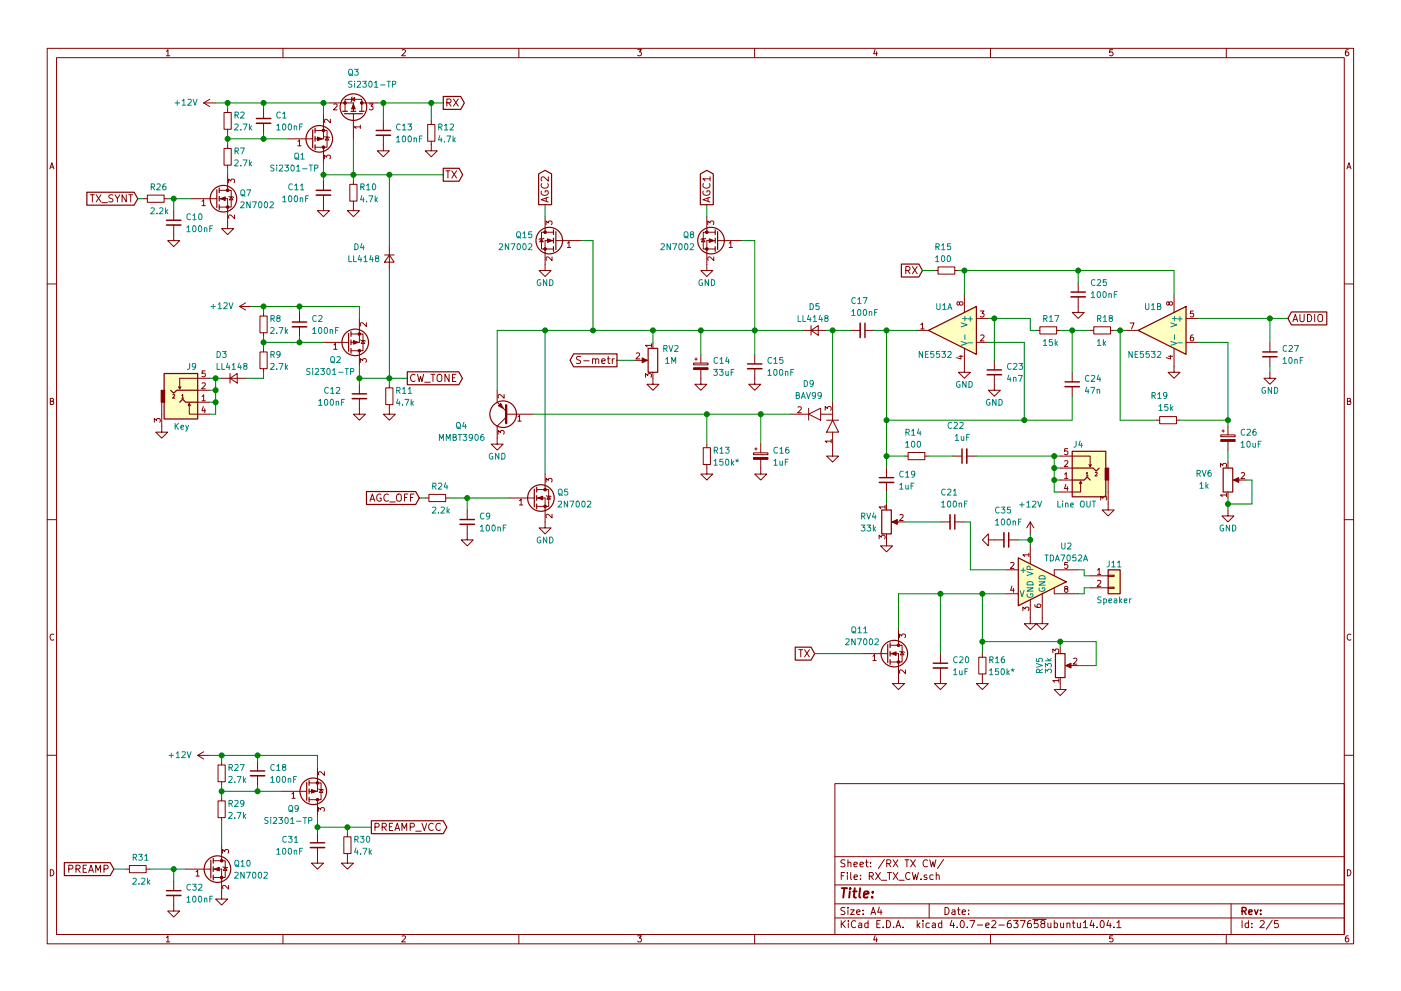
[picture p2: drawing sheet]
<svg xmlns="http://www.w3.org/2000/svg" width="297mm" height="210mm" viewBox="0 0 297 210" stroke-linecap="round" stroke-linejoin="round" font-family="sans-serif">
<g fill="none" stroke="#840000" stroke-width=".21">
<path d="M10 10.3h277v189.9h-277zM12 12.2h273v186.1h-273zM35.3 10.9l.3-.4v1.3M35.3 11.8h.7M60 10.3v1.9M85.2 10.6l.5-.1 .3 .4-.8 .9h.8M110 10.3v1.9M135.2 10.5h.8l-.4 .5 .3 .1 .1 .2-.1 .4-.2 .1-.5-.1M160 10.3v1.9M185.5 10.5l-.3 .9h.8M185.9 11v.8M210 10.3v1.9"/>
<path d="M235.9 10.5h-.6v.6h.6l.1 .5-.3 .2-.4-.1M260 10.3v1.9M285.9 10.5l-.4 .1-.2 .2-.1 .8 .3 .2 .4-.1 .1-.4-.1-.2-.4-.1-.3 .3M10.6 35.8l.4-1.3 .4 1.3M10.7 35.5h.6M43.2 21.8h2.5M43.2 21.8l1.2 .8M44.4 21.1l-1.2 .7M47.5 23.9h1.5v3.5h-1.5zM47.5 31.5h1.5v3.5h-1.5zM48.3 23.1v.8M48.3 27.4v.8"/>
<path d="M48.3 30.7v.8M48.3 35v.8M48.3 37.1v3.3M48.5 38.8v-.8l.4 .4 .1-.4h.6l.1 .2-.1 .6M55.9 23.1v2M55.9 26.2v2M61 29.5h5.3M63.1 30l.4-.3v1.2M63.1 30.9h.8M66.8 27.7h2.5v3.5h-.7M66.8 31.2h1.8M68.6 24.4v5.1h-1.8"/>
<path d="M68.6 31.2v3.3M68.6 38.3v2.1M68.8 33.7v-.8l.5 .4 .1-.3h.5l.2 .1-.2 .6M68.8 29l1 .2M69.3 29.1l.4 .6h-.7zM69.8 21.8h5.1v1.8M70.1 25.3v.8l-1-.8-.3 .2 .1 .5M70.8 22.1l.4-.1 .3 .4-.8 .9h.8M74.2 39.1h1.5v3.6h-1.5zM74.5 21.1l.7-.4v.8zM74.7 20.6l-.3 1M74.9 24.1v5.4"/>
<path d="M74.9 38.3v.8M76.4 26.9h-1.3l.4 .4M76.4 26.6v.7M76.7 21.8v-.7h-3.5v2.5M76.7 21.8v1.8M76.7 21.8h3.3M78.3 22h.8l-.4 .5 .3 .1v.6l-.1 .1-.6-.1M81.3 28.7v3.3h1.2l-1.2 1.3-1.3-1.3h1.3M81.3 25.6v2.1M90.7 26.4h1.5v3.6h-1.5zM91.4 30v2h1.3l-1.3 1.3-1.2-1.3h1.2M91.4 25.6v.8"/>
<path d="M94.5 36.2h.9M94.7 21.8l.8-.1 .1-.2v-.3l-.3-.2h-.6v1.5M95 36.2v1.6M95.1 21.8l.5 .7M95.8 36.2l1 1.6M96.1 21l1.1 1.5M96.8 36.2l-1 1.6M97.2 21l-1.1 1.5M114.9 39a.72 .72 0 0 0 .5 1 .72 .72 0 0 0 .9-.7l-.2-.3M116.3 37.5v.9l-1.1-.9-.5 .3 .2 .6M149.2 39a.72 .72 0 0 0 .5 1 .72 .72 0 0 0 .8-.7l-.1-.3M150.5 37.9h-1.5l.5 .5"/>
<path d="M150.5 37.5v.9M285.6 35.8l.4-1.3 .4 1.3M285.7 35.5h.6M19.2 41.3h.8M19.6 41.3v1.5M20.4 41.3l1 1.5M21.4 41.3l-1 1.5M21.6 43h1.2M24 41.4l-.6-.1-.3 .2v.4l.7 .3 .2 .4-.4 .2h-.5M24.4 41.3l.5 .8 .5-.8M24.9 42.1v.7M26.8 41.3v1.5l-.9-1.5v1.5"/>
<path d="M27.3 41.3h.8M27.7 41.3v1.5M30.5 42.2h.7M31.2 41.4h3.6v1.5h-3.6zM34.8 42.2h.8M36.8 47.7v3.3h1.3l-1.3 1.3-1.2-1.3h1.2M36.8 44.7v2M40.6 42.2h5.4M42.8 42.7l.4-.3v1.2M42.8 43.6h.7M46.5 42.2h1.8v6.3h1.2l-1.2 1.3-1.3-1.3h1.3M46.5 40.4h1.8"/>
<path d="M48.3 40.4h.7v3.5h-2.5M48.5 41.7l1 .2M49 41.8l.4 .6h-.8zM49.7 45.6v.8l-.9-.8-.3 .2 .1 .5M68.6 41.4v3.3h1.2l-1.2 1.3-1.3-1.3h1.3M74.9 42.7v2h1.3l-1.3 1.3-1.2-1.3h1.2M81.5 54.1h2.1M82.5 54.1l1.1 1.5h-2.1zM82.5 52.3v5.1M114.8 50.7l.4 .6h-.8zM114.8 40.6a.71 .71 0 0 0 .7 .9 .71 .71 0 0 0 .7-.9l-.6-.1v.3M115.3 50.5l-1 .3"/>
<path d="M115.6 49.3h-.8v3.5h2.5M115.6 49.3h1.7M115.6 46v3.3M115.8 47.7v-.8l.5 .4 .1-.4h.5l.1 .2-.1 .6M115.8 42v.7M116.3 41.9l-1.6 .5 1.6 .5M117 54.5v.8l-.9-.8-.3 .2 .1 .5M117.3 51h-1.7v6.4h1.2l-1.2 1.3-1.3-1.3h1.3M117.9 51h5.3M120.3 51.6l.3-.3v1.2M120.3 52.5h.7M149.1 50.7l.4 .6h-.8z"/>
<path d="M149.1 40.6a.71 .71 0 0 0 .7 .9 .71 .71 0 0 0 .7-.9l-.6-.1v.3M149.6 50.5l-1 .3M149.9 49.3h-.8v3.5h2.5M149.9 49.3h1.7M149.9 46v3.3M150.1 47.7v-.8l.4 .4 .1-.4h.6l.1 .2-.1 .6M150.1 42v.7M150.5 41.9l-1.5 .5 1.5 .5M151.3 54.5v.8l-.9-.8-.3 .2 .1 .5M151.6 51h-1.7v6.4h1.2l-1.2 1.3-1.3-1.3h1.3M152.1 51h5.4M154.6 51.6l.3-.3v1.2"/>
<path d="M154.6 52.5h.7M192 57.4l.8-.1 .1-.2v-.4l-.3-.1h-.6v1.5M192.4 57.4l.5 .7M193.4 56.6l1.1 1.5M194.5 56.6l-1.1 1.5M198.1 57.4h.8M198.9 56.6h3.5v1.6h-3.5zM202.4 57.4h.8M228.6 59.9v2.1M10 60.2h2M43.5 78.7h-.6l-.1 .6h.7v.5l-.2 .2-.5-.2M48.8 79.2v2.1"/>
<path d="M50.8 65l1.3 .8M50.8 65h2.5M52.1 64.3l-1.3 .7M55.1 67.1h1.5v3.5h-1.5zM55.1 74.7h1.5v3.5h-1.5zM55.9 66.3v.8M55.9 70.6v.8M55.9 73.9v.8M55.9 78.2v.8M63.5 66.3v2M63.5 69.3v2.1M68.6 72.6h5.3"/>
<path d="M70.8 73.2l.3-.4v1.3M70.8 74.1h.7M74.4 70.9h2.6v3.5h-.8M74.4 74.4h1.8M76.2 67.6v5h-1.8M76.2 74.4v3.3M76.4 76.9v-.8l.5 .4 .1-.4h.5l.2 .2-.2 .6M76.5 72.1l1 .3M77 72.3l.3 .6h-.7zM77.7 68.5v.8l-.9-.8-.4 .2 .1 .5M88 79.6a.72 .72 0 0 0-1 .5 .72 .72 0 0 0 .7 .8l.3-.1M88.5 79.4l.4 1.5 .3-1 .3 1 .3-1.5"/>
<path d="M91.4 79.4h.8M91.8 79.4v1.5M92.7 79.6a.5 .5 0 0 1 .6-.2 .5 .5 0 0 1 .4 .5l-.1 .8-.3 .2a.53 .53 0 0 1-.6-.5zM95.2 79.4v1.5l-.9-1.5v1.5M96.7 79.4h-.8v1.5h.8M123.1 75.7l-.6-.1-.3 .3 .2 .4 .6 .2v.5l-.2 .1h-.6M123.7 76.5h1.2M125.6 76.3l.1-.1a.36 .36 0 0 1 .6 .1v.8M125.6 76.1v1M126.3 76.3a.35 .35 0 0 1 .3-.2 .35 .35 0 0 1 .3 .2v.8M127.6 76.6l.7-.1-.1-.3-.4-.1-.2 .2 .1 .8h.5M128.8 76.1h.5"/>
<path d="M129 75.6v1.3l.3 .2M129.8 76.1v1M130.3 76.1l-.5 .3M134.6 76.4h2.3M134.9 75l.5-.1 .2 .3-.8 .9h.8M138.1 73.3h-1.2l.3 .3M138.1 72.9v.7M138.4 79v2.5h1.3l-1.3 1.3-1.2-1.3h1.2M138.4 72.6v1.3M147.1 77h3v.4h-3zM147.3 76.2h.5M147.6 75.9v.5"/>
<path d="M148.6 78.4v3.1h1.3l-1.3 1.3-1.3-1.3h1.3M148.6 75.2v1.8M160 78.2v3.3h1.3l-1.3 1.3-1.3-1.3h1.3M160 75.2v2M170.2 70.1h5.1M172 70.1l1.5-1v2zM172 69.1v2M180.3 70.1h2.1M183.4 70.1h2M194.3 70.1h2.5M195.2 68.9l.4-.4v1.3M195.2 69.8h.7"/>
<path d="M203.3 75.6h.9M203.4 64.3l.3-.3 .3 .1 .2 .2-.1 .3-.4 .1-.2-.1-.2-.5h-.3l-.1 .5 .3 .1 .2-.2M203.7 75.4v.8l-.9-.3M204.5 73.9v5.1h1.2l-1.2 1.3-1.3-1.3h1.3M204.5 62.5v3.8M207 72.6h2.5M207 67.6h2.5M207.8 66h.8l-.4 .5 .4 .1v.5l-.2 .2-.6-.2M207.9 71.2l.5-.1 .2 .3-.8 .9h.8M210.8 79.5v3.3h1.3l-1.3 1.3-1.3-1.3h1.3M210.8 76.4v2.1M219.7 70.1h.8"/>
<path d="M220.5 69.3h3.5v1.6h-3.5zM224 70.1h.8M227.3 79v2M228.6 63v3.3h1.3l-1.3 1.3-1.3-1.3h1.3M231.1 70.1h.8M231.9 69.3h3.6v1.6h-3.6zM235.5 70.1h.7M238.8 70.1h2.5M239.6 68.5h.8l-.5 1.3M247.8 75.6h.8M247.9 64.3l.2-.3 .4 .1 .1 .2-.1 .3-.4 .1-.2-.1-.1-.5h-.4v.5l.2 .1 .3-.2M248.2 75.4v.8l-.9-.3"/>
<path d="M248.9 73.9v5.1h1.3l-1.3 1.3-1.3-1.3h1.3M248.9 62.5v3.8M251.5 72.6h2.5M251.5 67.6h2.5M253 71.1h-.4l-.2 .3v.7l.2 .2 .4-.1v-.6l-.4-.1-.2 .3M253 66h-.6v.6h.6v.5l-.1 .2-.5-.2M269.2 79v1.3h1.3l-1.3 1.2-1.2-1.2h1.2M269.2 72.6v2.1M269.2 75.7v2M274.1 68.2l.5-1.5 .5 1.5M274.2 67.8h.8M275.6 66.7v1.3l.3 .2h.3l.3-.2v-1.3"/>
<path d="M277.2 66.7a.77 .77 0 0 1 .9 .8 .77 .77 0 0 1-.9 .7zM278.7 66.7v1.5M279.6 66.8a.5 .5 0 0 1 .6 0 .5 .5 0 0 1 .2 .4v.8l-.3 .2a.53 .53 0 0 1-.7-.5v-.5zM285 60.2h2M10.7 85.1h.5l.1-.5-.6-.1v1.3h.5l.2-.4-.3-.3M32.7 89.6v-.8l.5 .4 .1-.4h.6l.1 .2-.1 .6M34.3 85.3v6.4h1.3l-1.3 1.3-1.3-1.3h1.3M36.6 83.8l.4-.1 .1 .2-.5 .6h.5M38.4 82l-.3 .5M38.5 83.9l.2-.2v.8M38.5 84.5h.5M39.9 86.1l.2-.5v2.3h4.3"/>
<path d="M40.1 85.6l.3 .5M41.9 85.3h2.5M41.9 82.8h2.5M42.8 84.1l.4-.3v1.2M42.8 81.3l.5-.1 .2 .4-.8 .9h.8M42.8 85h.7M43.1 86.2l-.3 .9h.8M43.4 86.7v.9M44.4 80.3h-6.3v2.2l-.3-.5M47 80.3h5.1M48.8 80.3l1.5-1.1v2.1zM76.2 84.6v3.3h1.3l-1.3 1.2-1.3-1.2h1.3"/>
<path d="M76.2 81.5v2.1M81.8 82.3h1.5v3.5h-1.5zM82.5 85.8v2.1h1.3l-1.3 1.2-1.2-1.2h1.2M82.5 81.5v.8M90 81.1h1.2M95.9 80.2h.5M105.4 82.8v2.5l1.9 1.9M105.6 92.1v-.8l.5 .5 .1-.4h.6l.1 .2-.1 .5M106.9 83.7v.8l-.9-.8-.4 .2 .1 .5M107.3 88.5l-1.9 1.9v3.8h1.3l-1.3 1.3-1.3-1.3h1.3M107.3 87.9h5.7M109.8 88.4l.4-.3v1.3"/>
<path d="M109.8 89.4h.7M136.9 80.1v-.8l.4 .4 .1-.4h.6l.1 .2-.1 .6M149.1 95h1.5v3.5h-1.5zM149.9 98.5v2.1h1.2l-1.2 1.2-1.3-1.2h1.3M149.9 94.2v.8M159.8 96.1h3v.4h-3zM160 95.2h.5M160.3 95v.5M161.3 97.5v3.1h1.3l-1.3 1.2-1.3-1.2h1.3M161.3 94.2v1.9M167.6 87.9h3.8M169.2 86.4l.5-.1 .2 .4-.8 .9h.8"/>
<path d="M171.4 87.9l2.6-1.3v2.5zM171.4 86.6v2.5M174 87.9h2.5M175 87v-.7l.4 .4 .1-.4h.6l.1 .2-.1 .5M175.3 89.1h2.5M176.2 93.6h-1.2l.3 .3M176.2 93.2v.7M176.5 91.7v5.1h1.3l-1.3 1.2-1.2-1.2h1.2M176.5 89.1l1.3 2.6h-2.5zM176.5 85.3v3.8M188 99.3v2M191.8 96.8h.7"/>
<path d="M192.5 96h3.6v1.5h-3.6zM196.1 96.8h.7M201.9 96.8h2.1M205 96.8h2M224.8 96.8h6.3v2.3l.3-.6M224.8 99.3h2.5M225.7 97.8l.5-.1 .2 .4-.8 .9h.8M226.4 95.2h-.6l-.1 .6h.7v.5l-.2 .2-.5-.2M227.3 82v2.1M230.9 98.5l.2 .6M245.1 89.1h.8M245.9 88.4h3.5v1.5h-3.5z"/>
<path d="M249.4 89.1h.8M258.8 99.1v-.8l.5 .4 .1-.3h.5l.1 .1-.1 .6M258.8 92.3h3.1v.4h-3.1zM259.1 91.4h.5M259.3 91.2v.5M260.3 90.4v1.9M260.3 93.6v1.9M260.3 98v1.3M285.7 85.1h.5l.1-.5-.6-.1v1.3h.5l.2-.4-.3-.3M10 110.3h2M78.4 106.3l.5-1.5 .6 1.5M78.6 105.9h.7"/>
<path d="M80.7 104.9a.71 .71 0 0 0-.8 .7 .71 .71 0 0 0 .8 .7l.1-.6h-.3M82.3 105a.72 .72 0 0 0-1 .5 .72 .72 0 0 0 .7 .8l.3-.1M82.6 106.5h1.2M84.2 105a.5 .5 0 0 1 .5-.2 .5 .5 0 0 1 .4 .5l-.1 .8-.3 .2a.53 .53 0 0 1-.6-.5zM85.8 105.6h.5M86.5 104.8h-.7v1.5M87 105.6h.6M87.8 104.8h-.8v1.5M90.2 105.7h.7M90.9 104.9h3.6v1.5h-3.6zM94.5 105.7h.7M99.1 111.2v3.3h1.2l-1.2 1.3-1.3-1.3h1.3"/>
<path d="M99.1 108.2v2M107.9 105.7h5.4M110.1 106.2l.4-.3v1.2M110.1 107.1h.7M113.8 105.7h1.8v6.3h1.2l-1.2 1.3-1.3-1.3h1.3M113.8 103.9h1.8M115.6 103.9h.7v3.5h-2.5M115.6 100.6v3.3M115.8 102.3v-.8l.5 .4 .1-.4h.5l.1 .2-.1 .6M115.8 105.2l1 .2M116.3 105.3l.4 .6h-.7zM117 109.1v.8l-.9-.8-.3 .2 .1 .5"/>
<path d="M186.4 114.3v-.7l.5 .4 .1-.4h.5l.2 .2-.2 .5M187.7 107.6h-1.3l.3 .3M187.7 107.2v.7M188 113.3v2.5h1.2l-1.2 1.3-1.3-1.3h1.3M188 102.4v2M188 106.9v1.3M189.5 110.7h2.3M190.8 109.3l.5-.1 .2 .3-.8 .9h.8M199.4 110.7h2M202.4 110.7h2.1M209.5 114.5v-1.2l-1.2 1.2 1.2 1.3v-1.3h3.4M213.9 114.5h2"/>
<path d="M214.3 119.4l.5-.1 .2 .4-.8 .9h.8M218.1 117.7h-1.2l.3 .4M218.1 117.4v.7M218.4 110.7v2.6M218.4 115.8v3.8M218.4 110.7l.8 1.3M218.4 110.7l-.7 1.3M224.8 101.8h2.5M225.7 100.6l.4-.3v1.2M225.7 101.5h.7M226 102.7l-.3 1h.8M226.3 103.2v.9"/>
<path d="M226.4 119.3h-.6l-.1 .6h.7v.6l-.2 .1-.5-.1M229.1 102.1l-.2 .5M229.4 102.6l-.3-.5v2.3h-4.3M230.3 100.4l.2-.2v.8M230.3 101h.4M232.2 100.3l.4-.1v.2l-.4 .6h.4M233.4 106.1v-.8l.5 .4 .1-.3h.5l.1 .1-.1 .6M234.9 101.8v6.4h1.3l-1.3 1.3-1.2-1.3h1.2M260 105h-1.2l.3 .4M260 104.7v.7M260.3 108.2v1.3h1.3l-1.3 1.2-1.2-1.2h1.2M260.3 104.4v1.3"/>
<path d="M261.9 101.8h2.3M263.2 100.4l.5-.1 .2 .3-.8 .9h.8M285 110.3h2M11.4 134.6a.58 .58 0 0 0-.8 .6 .58 .58 0 0 0 .8 .5M169.3 137.8h.9M169.8 137.8v1.6M170.6 137.8l1 1.6M171.6 137.8l-1 1.6M182.9 138.7h5.3M185.1 139.2l.3-.3v1.3M188.7 138.7h1.8v6.3h1.3l-1.3 1.3-1.3-1.3h1.3M188.7 136.9h1.8"/>
<path d="M190.5 136.9h.8v3.6h-2.6M190.5 133.6v3.3M190.7 135.3v-.8l.5 .4 .1-.3h.5l.2 .1-.2 .6M190.8 138.2l1 .2M191.3 138.3l.3 .6h-.7zM199.4 138.7v2M207.5 139.4h1.5v3.6h-1.5zM208.3 138.7v.7M213.4 120.9h2.5M213.4 126h2.5M214.6 124.3l-.3 .9h.7M214.9 124.8v.9"/>
<path d="M216.9 129.6v-.8l.4 .4 .1-.4h.6l.1 .2-.1 .6M218.4 127.2v5.1h1.3l-1.3 1.3-1.2-1.3h1.2M219.4 128.3l.1 .3 .2 .2 .7 .1 .3-.3-.2-.4-.6 .1v.3l.2 .3M221 126v6.3h1.2l-1.2 1.3-1.3-1.3h1.3M223.2 138.5v-.8l.5 .4 .1-.4h.6l.1 .2-.1 .6M223.5 124.7v1.3h5.1M224.8 137.4v1.3M225.9 124.9l-.2-.2 .1-.2h.6v.3l-.6 .2-.1 .2 .1 .3 .1 .2h.3l.2-.3v-.3l-.2-.2M227.6 139.7l.5-.1 .2 .4-.8 .9h.8M228.6 120.9h-5.1v1.3M231.1 122.2h3.8M231.1 124.7h3.8"/>
<path d="M232.7 120.9l.3-.3v1.3M232.7 123.2l.5-.1 .2 .4-.8 .9h.8M232.7 121.9h.7M234.9 124.6h1.3v.2h-1.3zM234.9 122h1.3v.3h-1.3zM286.4 134.6a.58 .58 0 0 0-.8 .6 .58 .58 0 0 0 .8 .5M43.2 159.5l-1.3 .8M185.1 140.2h.7M192 142.1v.8l-.9-.8-.4 .3 .1 .4M199.4 141.7v3.3h1.3l-1.3 1.3-1.3-1.3h1.3M208.3 143v2h1.2l-1.2 1.3-1.3-1.3h1.3M224.5 144.4h-1.3l.4 .3"/>
<path d="M224.5 144v.7M224.8 143.8v2.5h1.3l-1.3 1.3-1.3-1.3h1.3M226.3 141.2h2.3M10 160.2h2M41.9 160.3l1.3 .7M41.9 160.3h2.5M46.2 162.3h1.6v3.6h-1.6zM46.2 169.9h1.6v3.6h-1.6zM47 161.5v.8M47 165.9v.7M47 169.2v.7M47 173.5v.7"/>
<path d="M47 179.3v3.3M54.6 161.5v2.1M54.6 164.6v2M59.7 167.9h5.3M61.9 168.4l.3-.3v1.3M61.9 169.4h.7M65.5 166.1h2.6v3.6h-.8M65.5 169.7h1.8M67.3 179.8v3.3h1.3l-1.3 1.3-1.3-1.3h1.3M67.3 162.8v5.1h-1.8M67.3 169.7v3.3M67.3 176.8v2"/>
<path d="M67.5 172.1v-.8l.5 .5 .1-.4h.6l.1 .2-.1 .5M67.6 167.4l1 .2M68.1 167.5l.4 .6h-.8zM68.8 163.7v.8l-.9-.8-.4 .3 .1 .4M72.9 177.5h1.5v3.6h-1.5zM73.7 176.8v.7M79.5 175.5l.7-.1 .2-.2-.1-.4-.2-.1h-.6v1.5M81 175.5l.8-.1 .1-.2-.1-.4-.2-.1h-.6v1.5M81.4 175.5l.5 .7M82.5 175.4h.6M83.3 174.7h-.8v1.5h.8M83.7 176.2l.5-1.5 .5 1.5"/>
<path d="M83.8 175.8h.8M85.2 176.2v-1.5l.5 1.1 .5-1.1v1.5M87 175.5l.7-.1 .2-.2-.1-.4-.2-.1h-.6v1.5M88.1 176.3h1.2M89.5 174.7l.5 1.5 .5-1.5M91.8 174.8a.72 .72 0 0 0-1 .5 .72 .72 0 0 0 .7 .9l.3-.2M93.4 174.8a.72 .72 0 0 0-1.1 .5 .72 .72 0 0 0 .8 .9l.3-.2M177 166.3h108v32h-108zM285 160.2h2M10.7 184.5a.65 .65 0 0 1 .7 .7 .65 .65 0 0 1-.7 .6zM14.6 184.4l.7-.1 .2-.2-.1-.4-.2-.1h-.6v1.5M16.1 184.4l.7-.1 .2-.2-.1-.4-.2-.1h-.6v1.5"/>
<path d="M16.5 184.4l.5 .7M17.6 184.3h.5M18.4 183.6h-.8v1.5h.8M18.8 185.1l.5-1.5 .5 1.5M18.9 184.7h.8M20.3 185.1v-1.5l.5 1.1 .5-1.1v1.5M22 184.4l.8-.1 .1-.2v-.4l-.3-.1h-.6v1.5M26.7 184.4h.7M27.4 183.6h3.6v1.6h-3.6zM31 184.4h.7M35.3 198.9l.3-.4v1.3M35.3 199.8h.7"/>
<path d="M36.8 190v3.3h1.3l-1.3 1.3-1.2-1.3h1.2M36.8 186.9v2.1M39.4 184.4h5.3M41.6 185l.3-.4v1.3M41.6 185.9h.7M45.2 184.4h1.8v6.3h1.3l-1.3 1.3-1.3-1.3h1.3M45.2 182.6h1.8M47 182.6h.8v3.6h-2.6M47.2 181v-.8l.5 .5 .1-.4h.5l.2 .2-.2 .5M47.2 183.9l1.1 .2M47.8 184l.3 .7h-.7zM48.5 187.9v.7l-1-.7-.3 .2 .1 .5"/>
<path d="M60 198.3v1.9M73.7 181.1v2h1.2l-1.2 1.3-1.3-1.3h1.3M85.2 198.6l.5-.1 .3 .4-.8 .9h.8M110 198.3v1.9M135.2 198.5h.8l-.4 .5 .3 .1 .1 .2-.1 .4-.2 .1-.5-.1M160 198.3v1.9M177 194.8h108M177 191.8h108M177 187.8h108M177 181.8h108M178.4 195.3v1.5M178.4 185.8h.5"/>
<path d="M178.6 196l.6 .8M179.1 185.1h-.7v1.5M179.1 192.6l-.5-.1-.3 .3 .1 .3 .7 .4v.4l-.2 .1-.6-.1M179.1 182.5l-.5-.1-.3 .3 .1 .3 .7 .4v.4l-.2 .1-.6-.1M179.2 195.3l-.8 .9M179.7 185.1v.2M179.7 185.6v1M179.8 192.5v.2M179.8 183.1l.2-.2 .4 .1v.9M179.8 182.4v1.5M179.8 193v1M179.9 195.3v.2"/>
<path d="M179.9 195.8v1M180.3 193h.8l-.8 1h.8M180.4 185.1v1.3l.2 .2M181.1 183.4l.7-.1-.1-.3-.4-.1-.2 .2v.7h.6M181.1 186.1l.7-.1-.1-.3-.4-.1-.2 .2 .1 .7h.5M181.4 195.5a.71 .71 0 0 0-1 .5 .71 .71 0 0 0 .8 .8l.2-.1M181.6 193.5l.7-.1v-.3l-.4-.1-.3 .2 .1 .7h.6M182.1 195.9h.6v.9M182.3 183.4l.8-.1-.1-.3-.4-.1-.3 .2 .1 .7h.6M182.4 186.5v.1M182.4 185.7v.1M182.7 196.2l-.7 .3 .2 .3 .5-.1"/>
<path d="M183 193.9v.1M183 193.1v.1M183.5 182.9h.6M183.7 182.4v1.3l.4 .2M184 195.9l-.4-.1-.3 .3 .1 .6 .2 .1 .4-.1M184 195.3v1.5M184.3 185.9l.7-.1 .2-.2-.1-.3-.2-.2h-.6v1.5M184.6 183.8v.1M184.6 183v.1M184.7 194l.4-1.5 .5 1.5M184.7 185.9l.5 .7M184.8 193.6h.7"/>
<path d="M185.5 198.5l-.3 .9h.8M185.6 185.1l1.1 1.5M185.9 199v.8M185.9 196h.5M186.4 192.5l-.3 1h.9M186.6 195.3h-.7v1.5h.7M186.7 185.1l-1.1 1.5M186.8 193v1M186.9 186.8h1.1M187.2 196.7v.1M187.5 182.3l-1.3 2M188 195.3a.76 .76 0 0 1 .8 .8 .76 .76 0 0 1-.8 .7z"/>
<path d="M188 183.2l.7-.1 .2-.2-.1-.3-.2-.2h-.6v1.5M188.2 185.1h.8M188.4 183.2l.5 .7M188.6 185.1v1.5M189.4 185.1l1 1.5M189.4 182.4l1 1.5M189.5 196.7v.1M190 196.8l.4-1.5 .6 1.5M190.1 196.4h.7M190.4 185.1l-1 1.5M190.4 182.4l-1 1.5M190.6 186.8h1.1"/>
<path d="M191.5 196.7v.1M191.9 182.4h.8M192.3 182.4v1.5M192.9 185.3a.71 .71 0 0 0-1 .5 .71 .71 0 0 0 .8 .8l.2-.1M193.1 182.4l1 1.5M193.4 185.1l.4 1.5 .3-1.1 .3 1.1 .3-1.5M194.1 182.4l-1 1.5M194.5 195.3v1.5M194.6 196.3l.4 .5M195 195.8l-.5 .6M195.3 186.5v.1M195.7 195.3v.2"/>
<path d="M195.7 195.8v1M196.5 185.7l-.4-.1-.2 .2 .1 .2 .5 .2v.3h-.6M196.6 182.6a.71 .71 0 0 0-1 .5 .71 .71 0 0 0 .8 .8l.2-.1M197 191.8v3M197 195.9l-.4-.1-.3 .3 .1 .6 .2 .1 .4-.1M197.1 182.4l.4 1.5 .3-1.1 .3 1.1 .3-1.5M197.7 195.9h.6v.9M197.8 185.7l-.4-.1-.3 .3 .1 .6 .2 .1 .4-.1M198.3 196.2l-.7 .3 .2 .3 .5-.1M198.5 185.7l.2-.1 .4 .1v.9M198.5 185.1v1.5M199.7 195.9l-.5-.1-.2 .3v.6l.2 .1 .5-.1"/>
<path d="M199.7 195.3v1.5M200.1 182.3l-1.3 2M200.4 192.5a.76 .76 0 0 1 .8 .8 .76 .76 0 0 1-.8 .7zM201.8 195.2l-.4 1.1h1M201.9 193.1h.5l.1 .9M202.2 195.8v1M202.5 193.4l-.7 .3 .2 .3 .5-.1M202.9 196.7v.1M203 193h.6M203.2 192.5v1.3l.4 .2M203.8 195.4l.1-.1a.8 .8 0 0 1 .6 .8 .8 .8 0 0 1-.6 .7 .97 .97 0 0 1-.1-1.4zM204 193.5l.7-.1-.1-.3-.4-.1-.2 .2 .1 .7h.5"/>
<path d="M205.1 196.7v.1M205.4 193.9v.1M205.4 193.1v.1M205.6 195.3h1.1l-.7 1.5M207.2 196.3h1.2M209 196.3l.7-.1v-.3l-.5-.1-.2 .2 .1 .7h.6M210 198.3v1.9M210.3 195.5l.6-.2 .3 .5-1 1h1M211.8 196.3h1.1M214.3 195.3l-.5 .1a1.11 1.11 0 0 0-.1 1.3l.4 .1 .3-.1v-.5l-.3-.3-.4 .1-.1 .2M214.9 195.3h.9l-.5 .6 .5 .1v.7l-.2 .1-.7-.1M216.3 195.3h1l-.6 1.5"/>
<path d="M218.5 195.3l-.4 .1a1.11 1.11 0 0 0-.1 1.3l.4 .1 .2-.1 .1-.5-.3-.3-.4 .1-.2 .2M219 195.1h2.8M220 195.3h-.7v.7h.7l.1 .2-.1 .5-.2 .1-.5-.1M221 196l-.3-.3 .1-.2 .2-.2 .4 .1 .1 .2v.2l-.5 .2-.3 .3 .1 .4 .2 .1h.3l.2-.3v-.2l-.2-.3M222.2 195.8v.9l.4 .1 .2-.1M222.8 195.8v1M223.5 195.9l.5-.1 .2 .3-.1 .6h-.6M223.5 195.3v1.5M224.9 195.8v.9l.4 .1 .2-.1M225.5 195.8v1M226.2 196l.2-.2 .4 .1v.9M226.2 195.8v1"/>
<path d="M227.4 195.8h.5M227.6 195.3v1.3l.3 .2M228.4 195.8l.1 .9 .4 .1 .2-.1M229.1 195.8v1M229.7 195.8l.4-.5v1.5M229.7 196.8h.9M231.5 195.2l-.4 1.1h1M231.8 195.8v1M232.6 196.7v.1M233.4 195.5l.2-.2a.8 .8 0 0 1 .5 .8 .8 .8 0 0 1-.5 .7l-.4-.5zM235 195.2l-.3 1.1h.9M235.4 195.8v1"/>
<path d="M235.9 198.5h-.6v.7l.6-.1 .1 .5-.3 .2-.4-.1M236.2 196.7v.1M236.8 195.8l.4-.5v1.5M236.8 196.8h.9M260 198.3v1.9M261 191.8v6.5M263.3 195.3v1.5M264.7 195.9l-.4-.1-.3 .3 .1 .6 .2 .1 .4-.1M264.7 195.3v1.5M265.4 196.7v.1M265.4 195.9v.1M267.2 195.5l.6-.2 .2 .5-.9 1h.9"/>
<path d="M269.7 195.2l-1.2 2M271 195.3h-.7l-.1 .7h.7l.1 .2v.5l-.2 .1-.6-.1M285.7 184.5a.65 .65 0 0 1 .7 .7 .65 .65 0 0 1-.7 .6zM285.9 198.5l-.4 .1-.2 .3-.1 .7 .3 .2 .4-.1 .1-.4-.1-.2-.4-.1-.3 .3"/>
</g>
<g fill="none" stroke="#840000" stroke-width=".3">
<path d="M54.4 25.1h3M79.8 27.7h3M35.3 46.7h3.1M67.1 40.4h3M62 68.3h3M158.5 77.2h3M183.4 68.6v3M209.3 78.5h3M227.1 62h3M267.7 74.7h3.1M74.7 83.6h3M204 95.2v3.1"/>
<path d="M225.8 81h3.1M97.5 110.2h3.1M186.4 101.3h3.1M202.4 109.2v3.1M213.9 113v3.1M197.9 140.7h3M53.1 163.6h3M65.8 178.8h3M35.3 189h3.1M263.3 193.3l.8-.1 .1-.2-.1-.3-.2-.2h-.6v1.5M263.7 193.3l.5 .7M264.8 193.5l.7-.1-.1-.3-.4-.1-.2 .2v.7h.6"/>
<path d="M266 193l.3 1 .4-1M267.3 193.9v.1M267.3 193.1v.1"/>
</g>
<path d="M178.5 188.4h1.1M179 188.4l-.2 2M180.2 189.1l-.2 1.3M180.3 188.4l-.1 .2 .2-.1-.1-.1-.1 .2M180.9 189.1h.7M181.2 188.4l-.2 1.8 .1 .1 .4 .1M182.4 188.4l-.2 1.8 .2 .2M183.2 189.8l.9-.2v-.4l-.6-.1-.3 .3v.9h.7M184.9 190.3v.1M185.1 189.2l-.1 .2-.1-.1 .2-.1-.1 .2" fill="none" stroke="#840000" stroke-width=".41"/>
<g fill="none" stroke="#840000" stroke-width=".33">
<path d="M54.4 26.2h3M79.8 28.7h3M35.3 47.7h3.1M67.1 41.4h3M62 69.3h3M158.5 78.2h3M182.4 68.6v3M209.3 79.5h3M227.1 63h3M267.7 75.7h3.1M74.7 84.6h3M205 95.2v3.1"/>
<path d="M225.8 82h3.1M97.5 111.2h3.1M186.4 102.4h3.1M201.4 109.2v3.1M212.9 113v3.1M197.9 141.7h3M53.1 164.6h3M65.8 179.8h3M35.3 190h3.1"/>
</g>
<g fill="none" stroke="#008484" stroke-width=".21">
<path d="M74.1 14.8h.5l.2 .7a.42 .42 0 0 1-.3 .4 .42 .42 0 0 1-.4 0l-.2-.4zM74.1 15.7l.7 .4M74.6 17.3h-.6v.4a.54 .54 0 0 1 .6 .7l-.2 .1-.5-.1M75.2 14.7h.7l-.4 .5 .4 .1v.5l-.2 .2-.5-.2M75.2 17.2v.1M75.2 17.6v.9M75.7 17.3l.5-.1 .3 .4-.8 .9h.8M76.9 17.2h.8l-.5 .5 .4 .1v.6l-.2 .1-.5-.1M78.3 17.3l.2-.1a.67 .67 0 0 1 .4 .7 .67 .67 0 0 1-.4 .6l-.3-.5zM79.4 17.6l.4-.4v1.3M79.4 18.5h.7M80.7 18h.9"/>
<path d="M82.1 17.2h.7M82.4 17.2v1.3M83.2 17.9l.6-.1 .1-.5-.7-.1v1.3M32.1 39.7l.6-.1v-.5l-.6-.1v1.3M32.4 39.7l.4 .6M33.3 39.1l.5-.1 .2 .4-.8 .9h.8M35.1 39l-.4 .1-.2 .2v.7l.2 .3 .5-.1-.1-.7h-.4l-.2 .2M37.1 21.8h1M37.6 21.4v.9M38.6 21.4l.4-.3v1.2M38.6 22.3h.7M39.9 21.2l.4-.1 .3 .3-.8 .9h.8"/>
<path d="M40.9 21.1l.5 1.2 .4-1.2M49.8 26.4l.5-.1 .2 .4-.8 .9h.8M49.8 34l.5-.1 .2 .4-.8 .9h.8M49.8 24.4h.6l.1-.5-.7-.1v1.2M49.8 32h.6l.1-.5-.7-.1v1.3M50.1 24.4l.4 .6M50.1 32l.4 .7M51 31.4h.8l-.5 1.3M51.1 23.9l.4-.1 .3 .3-.8 .9h.8M51.1 27.5v.1M51.1 35.1v.1M51.5 26.3h.9l-.6 1.3"/>
<path d="M51.5 33.9h.9l-.6 1.3M52.9 26.3v1.3M52.9 33.9v1.3M53 27.1l.4 .5M53 34.7l.4 .5M53.4 26.7l-.5 .5M53.4 34.3l-.5 .5M58.1 35.1h-.6v.4a.54 .54 0 0 1 .6 .7l-.2 .1-.5-.1M58.7 26.7l.3-.4v1.3M58.7 35v.1M58.7 27.6h.7M58.7 35.4v.9"/>
<path d="M59.2 35.1l.5-.1 .2 .4-.7 .9h.7M59.4 23.9a.56 .56 0 0 0-.7 .5 .56 .56 0 0 0 .7 .5M59.9 24.1l.4-.3v1.2M59.9 25h.8M60 26.4l.2-.1a.67 .67 0 0 1 .4 .6 .67 .67 0 0 1-.4 .7l-.3-.5zM60.4 35h.8l-.5 .5 .4 .1v.6l-.2 .1-.5-.1M61.2 26.4l.2-.1a.67 .67 0 0 1 .4 .6 .67 .67 0 0 1-.4 .7l-.3-.5zM61.8 35.1l.2-.1a.67 .67 0 0 1 .4 .7 .67 .67 0 0 1-.4 .6l-.3-.5zM62 39.1a.56 .56 0 0 0-.8 .5 .56 .56 0 0 0 .8 .6M62.4 26.8l.2-.1 .3 .1v.8M62.4 26.7v.9M62.5 39.4l.3-.4v1.3"/>
<path d="M62.7 32.5h.4l.2 .8a.42 .42 0 0 1-.2 .4 .42 .42 0 0 1-.4 0l-.2-.4zM62.7 33.4l.7 .5M62.9 35.4l.3-.4v1.3M62.9 36.3h.7M63.5 26.9h.5M63.7 39.4l.4-.4v1.3M63.8 32.8l.4-.3v1.3M63.8 33.8h.7M64.1 26.3h-.6v1.3M64.2 35.8h.9M65.6 35h.7M65.9 35v1.3"/>
<path d="M66.7 35.7l.6-.1 .1-.5-.7-.1v1.3M76.5 39.7l.6-.1 .1-.5-.7-.1v1.3M76.8 39.7l.4 .6M77.7 39.4l.4-.4v1.3M79 39.1l.2-.1a.67 .67 0 0 1 .5 .6 .67 .67 0 0 1-.5 .7l-.3-.5zM84.1 29.2l.3-.4v1.3M84.1 30.1h.7M84.8 26.4a.56 .56 0 0 0-.7 .5 .56 .56 0 0 0 .7 .6M85.3 26.7l.4-.4v1.3M85.3 27.6h.8M85.4 29l.2-.2a.67 .67 0 0 1 .4 .7 .67 .67 0 0 1-.4 .6l-.3-.5zM86.5 26.3h.8l-.5 .5 .4 .1v.6l-.2 .1-.5-.1"/>
<path d="M86.6 29l.2-.2a.67 .67 0 0 1 .4 .7 .67 .67 0 0 1-.4 .6l-.3-.5zM87.8 29.4l.2-.1h.3v.8M87.8 29.3v.8M88.9 29.4h.5M89.5 28.8h-.6v1.3M93 27l.6-.1 .1-.5-.7-.1v1.3M93.2 28.8l-.2 .9h.7M93.3 27l.4 .6M93.5 29.3v.8M94.2 26.7l.4-.4v1.3M94.2 30v.1M94.2 27.6h.7"/>
<path d="M94.7 28.8h.9l-.6 1.3M95.5 26.4l.4-.1 .3 .4-.8 .9h.8M96.1 28.8v1.3M96.2 29.6l.3 .5M96.5 29.3l-.4 .4M32 44.2l.5-.1 .2 .3-.8 1h.8M33.3 45.2v.2M33.8 44.2l.5-.1 .2 .3-.7 1h.7M35.1 44.1v1.3M35.2 44.9l.4 .5M35.6 44.5l-.5 .5M39.6 48.3l.4-.4v1.3"/>
<path d="M39.6 49.2h.7M40.4 45.5a.56 .56 0 0 0-.8 .5 .56 .56 0 0 0 .8 .5M40.9 45.7l.3-.3v1.2M40.9 46.6h.7M40.9 48l.2-.1a.67 .67 0 0 1 .5 .6 .67 .67 0 0 1-.5 .7l-.3-.5zM42.2 48l.1-.1a.67 .67 0 0 1 .5 .6 .67 .67 0 0 1-.5 .7l-.2-.5zM42.2 45.5l.2-.1a.67 .67 0 0 1 .4 .6 .67 .67 0 0 1-.4 .6l-.3-.5zM43.3 48.4l.2-.1 .3 .1 .1 .8M43.3 48.3v.9M44.5 48.5h.4M45.1 47.9h-.6v1.3M51.1 42.9l.4-.1 .3 .4-.8 .9h.8"/>
<path d="M51.1 40.5l.2-.2h.4l.2 .8a.42 .42 0 0 1-.2 .4 .42 .42 0 0 1-.5 0l-.1-.4zM51.3 41.2l.6 .5M52.3 40.3h.8l-.5 1.2M53 42.8v1.3l-.7-1.3v1.3M53.5 42.8h.9l-.6 1.3M54.9 42.9l.2-.1a.67 .67 0 0 1 .4 .7 .67 .67 0 0 1-.4 .6l-.3-.5zM56.1 42.9l.2-.1a.67 .67 0 0 1 .5 .7 .67 .67 0 0 1-.5 .6l-.3-.5zM57.3 42.9l.4-.1 .3 .4-.8 .9h.8M59.9 41.9l.4-.4v1.3M59.9 42.8h.8M61.3 41.7l.1-.2a.67 .67 0 0 1 .5 .7 .67 .67 0 0 1-.5 .6l-.2-.5zM62.5 41.7l.2-.2a.67 .67 0 0 1 .4 .7 .67 .67 0 0 1-.4 .6l-.3-.5z"/>
<path d="M62.5 40.3h.7M63.7 42.1l.1-.1h.3l.1 .8M63.7 42v.8M63.7 40.3h.7M64.8 42.1h.4M65.4 41.5h-.6v1.3M74 54.2v1.3h.6M75 54.2v1.3h.6M75.2 51.7a.64 .64 0 0 1 .8 .6 .64 .64 0 0 1-.8 .7zM76.2 54.2l-.3 .9h.8M76.5 54.7v.8M76.7 41.5l-.2 .9h.7"/>
<path d="M76.7 51.6l-.2 .9h.7M77 42v.8M77 52.1v.9M77.2 54.6l.3-.4v1.3M77.2 55.5h.7M77.7 42.7v.1M77.7 40.3h.7M78.2 41.5h.8l-.5 1.3M78.7 54.2l-.3 .9h.7M79 54.7v.8M79.6 41.5v1.3M79.7 42.3l.3 .5"/>
<path d="M79.8 54.8l-.2-.2 .1-.2h.6v.3l-.6 .1-.1 .2 .1 .4 .1 .1h.3l.2-.2v-.4l-.2-.1M80 42l-.4 .4M105.9 51.8l.4-.1 .3 .4-.8 .9h.8M107.8 51.7v1.3l-.7-1.3v1.3M108.3 51.7h.9l-.6 1.3M109.6 49.3l.2-.1h.4l.2 .8a.42 .42 0 0 1-.3 .4 .42 .42 0 0 1-.4 0l-.2-.4zM109.7 51.8l.2-.1a.67 .67 0 0 1 .5 .6 .67 .67 0 0 1-.5 .7l-.3-.5zM109.8 50.1l.6 .4M110.8 49.5l.4-.3v1.2M110.8 50.4h.8M110.9 51.8l.2-.1a.67 .67 0 0 1 .5 .6 .67 .67 0 0 1-.5 .7l-.3-.5zM112.1 51.8l.4-.1 .3 .4-.8 .9h.8"/>
<path d="M112.7 49.2h-.6v.6h.6v.5l-.2 .1-.4-.1M114.6 59.4a.59 .59 0 0 0-.7 .6 .59 .59 0 0 0 .7 .5l.1-.5h-.3M115.9 59.3v1.3l-.7-1.3v1.3M116.5 59.3a.64 .64 0 0 1 .8 .7 .64 .64 0 0 1-.8 .6zM140.2 51.8l.4-.1 .3 .4-.8 .9h.8M142.1 51.7v1.3l-.7-1.3v1.3M142.6 51.7h.9l-.6 1.3M144 51.8l.2-.1a.67 .67 0 0 1 .4 .6 .67 .67 0 0 1-.4 .7l-.3-.5zM145.2 49.2h.5l.2 .8a.42 .42 0 0 1-.2 .4 .42 .42 0 0 1-.5 0l-.2-.4zM145.2 51.8l.2-.1a.67 .67 0 0 1 .5 .6 .67 .67 0 0 1-.5 .7l-.3-.5zM145.3 50.1l.6 .4M146.4 51.8l.4-.1 .3 .4-.8 .9h.8"/>
<path d="M146.6 49.7l-.2-.2v-.2h.6v.3l-.5 .2-.1 .2v.3l.2 .1h.2l.3-.2-.1-.4-.2-.1M148.9 59.4a.59 .59 0 0 0-.7 .6 .59 .59 0 0 0 .7 .5v-.5h-.2M150.2 59.3v1.3l-.7-1.3v1.3M150.8 59.3a.64 .64 0 0 1 .7 .7 .64 .64 0 0 1-.7 .6zM198.4 54.6l.3-.4v1.3M198.4 55.5h.7M198.4 52.4l.6-.1 .1-.5-.7-.1v1.3M198.7 52.4l.4 .6M199.6 52.1l.4-.4v1.3M199.6 53h.8M199.7 54.4l.2-.2a.67 .67 0 0 1 .4 .7 .67 .67 0 0 1-.4 .6l-.3-.5zM200.9 54.4l.2-.2a.67 .67 0 0 1 .4 .7 .67 .67 0 0 1-.4 .6l-.3-.5z"/>
<path d="M201.5 51.7h-.6v.6h.6v.6l-.2 .1-.4-.1M232.2 59.4a.56 .56 0 0 0-.8 .6 .56 .56 0 0 0 .8 .5M232.7 59.4l.4-.1 .3 .4-.8 .9h.8M234.5 59.3h-.6v.6h.6v.6l-.1 .1-.5-.1M40.2 77.1v1.1l-.5 .2M41.5 77.6l-.3 .3-.3-.1-.1-.6 .4-.1 .3 .2-.1 .8-.3 .3h-.2M44.7 65h1M45.2 64.5v1M46 74.6a.64 .64 0 0 1 .7 .6 .64 .64 0 0 1-.7 .6zM46 77.1v1.3h.6M46.3 64.6l.3-.4v1.3M46.3 65.5h.7"/>
<path d="M47 77.1v1.3h.7M47.2 74.6h.8l-.5 .5 .4 .1v.5l-.2 .1-.5-.1M47.5 64.3l.5-.1 .2 .4-.8 .9h.8M48.3 77l-.3 .9h.8M48.6 64.2l.4 1.3 .4-1.3M48.6 77.5v.9M49.2 77.5l.4-.4v1.3M49.2 78.4h.7M50.7 77l-.3 .9h.8M51 77.5v.9M51.9 77.6l-.2-.2 .1-.2h.5v.3l-.5 .2-.1 .2v.4l.2 .1h.2l.3-.3-.1-.3-.2-.2M57.4 69.6l.5-.1 .2 .3-.8 1h.8"/>
<path d="M57.4 77.2l.5-.1 .2 .4-.8 .9h.8M57.5 67.6l.6-.1v-.4l-.6-.2v1.3M57.5 75.2h.6v-.5l-.6-.1v1.2M57.8 67.6l.4 .6M57.8 75.2l.4 .6M58.7 70.6v.2M58.7 78.3v.1M58.9 67.5l-.2-.2 .1-.3 .5 .1v.3l-.5 .1-.1 .2v.4l.2 .1h.3l.2-.2-.1-.4-.1-.1M59.2 69.5h.8l-.5 1.3M59.2 77.1h.8l-.5 1.3M59.4 75.1l-.2 .3-.4-.1-.1-.6 .5-.1 .2 .2-.1 .7-.3 .3h-.2M60.5 69.5v1.3"/>
<path d="M60.5 77.1v1.3M60.6 70.3l.4 .5M60.6 77.9l.4 .5M61 69.9l-.5 .5M61 77.5l-.5 .5M65.7 78.3h-.6v.4a.54 .54 0 0 1 .6 .6l-.2 .2-.5-.1M66.3 69.8l.3-.3v1.3M66.3 78.2v.1M66.3 70.8h.7M66.3 78.6v.9M66.9 78.3l.4-.1 .3 .4-.8 .9h.8M67.1 67.1a.56 .56 0 0 0-.8 .5 .56 .56 0 0 0 .8 .5"/>
<path d="M67.6 67.1l.4-.2 .3 .4-.8 .9h.8M67.6 69.6l.2-.1a.67 .67 0 0 1 .4 .6 .67 .67 0 0 1-.4 .7l-.3-.5zM68 78.2h.8l-.4 .5 .3 .1v.5l-.1 .2-.6-.2M68.8 69.6l.2-.1a.67 .67 0 0 1 .5 .6 .67 .67 0 0 1-.5 .7l-.3-.5zM69.4 78.3l.2-.1a.67 .67 0 0 1 .4 .6 .67 .67 0 0 1-.4 .7l-.3-.5zM70 70l.2-.1 .3 .1v.8M70 69.9v.9M70.3 75.7h.5l.1 .8a.42 .42 0 0 1-.2 .4 .42 .42 0 0 1-.4 0l-.2-.4zM70.3 76.6l.7 .4M70.5 78.6l.4-.4v1.3M70.5 79.5h.7M71.1 70.1h.5"/>
<path d="M71.4 75.8l.5-.1 .2 .3-.8 .9h.8M71.8 69.5h-.7v1.3M71.8 79h.9M73.2 78.2h.7M73.5 78.2v1.3M74.3 78.9l.6-.1 .1-.5-.7-.1v1.3M140.7 74l.7-.1v-.5l-.7-.1v1.3M141 74l.5 .6M141.1 76.2l.4-.4v1.3M141.1 77.1h.8M141.8 73.3l.4 1.3 .5-1.3M142.4 77.1v-1.3l.4 .9 .5-.9v1.3"/>
<path d="M143.1 73.4l.4-.1 .3 .4-.8 .9h.8M151.3 78.4h.8l-.4 .5 .3 .1v.5l-.1 .1-.6-.1M152.1 75.9a.56 .56 0 0 0-.7 .6 .56 .56 0 0 0 .7 .5M152.5 78.4h.8l-.4 .5 .4 .1v.5l-.2 .1-.6-.1M152.7 76.2l.3-.4v1.3M152.7 77.1h.7M153.9 78.8v.8h.3l.2-.1M154.2 75.8l-.3 .9h.7M154.4 78.8v.8M154.5 76.2v.9M155 79h.4M155.6 78.4h-.6v1.2"/>
<path d="M162.8 78.7l.4-.3v1.2M162.8 79.6h.7M163.6 75.9a.56 .56 0 0 0-.8 .6 .56 .56 0 0 0 .8 .5M164.1 76.2l.3-.4v1.3M164.1 77.1h.7M164.1 78.5l.2-.1a.67 .67 0 0 1 .5 .6 .67 .67 0 0 1-.5 .6l-.3-.4zM165.4 78.5l.1-.1a.67 .67 0 0 1 .5 .6 .67 .67 0 0 1-.5 .6l-.2-.4zM166 75.8h-.6l-.1 .6h.7v.6l-.2 .1-.5-.1M166.5 78.9l.2-.1 .3 .1 .1 .7M166.5 78.8v.8M167.7 79h.4M168.3 78.4h-.6v1.2"/>
<path d="M169.2 66.9v1.3h.6M170.2 66.9v1.3h.6M171.5 66.9l-.3 .9h.8M171.8 64.4a.64 .64 0 0 1 .7 .6 .64 .64 0 0 1-.7 .7zM171.8 67.4v.8M172.4 67.3l.4-.4v1.3M172.4 68.2h.7M173.6 64.4h-.6v.6h.6v.6l-.1 .1-.5-.1M173.9 66.9l-.3 .9h.8M174.2 67.4v.8M175.1 67.5l-.2-.2v-.2h.6v.3l-.5 .1-.1 .2v.4l.2 .1h.2l.3-.2-.1-.4-.2-.1M180.6 66l.3-.3v1.2"/>
<path d="M180.6 66.9h.7M181.4 63.2a.56 .56 0 0 0-.8 .6 .56 .56 0 0 0 .8 .5M181.9 63.5l.3-.4v1.3M181.9 64.4h.7M181.9 65.8l.2-.1a.67 .67 0 0 1 .4 .6 .67 .67 0 0 1-.4 .6l-.3-.4zM183 63.1h.8l-.5 1.3M183.1 65.8l.2-.1a.67 .67 0 0 1 .5 .6 .67 .67 0 0 1-.5 .6l-.3-.4zM184.3 66.2l.2-.1 .3 .1v.7M184.3 66.1v.8M185.4 66.3h.5M186.1 65.7h-.7v1.2M195.6 74.6v1.2l-.7-1.2v1.2"/>
<path d="M196.2 75.2h.4M196.8 74.6h-.6v1.2h.6M198 74.6h-.6l-.1 .6h.7v.5l-.2 .1-.5-.1M198.6 64.4v1l.2 .3h.3l.2-.3v-1M199.2 74.6h-.6l-.1 .6h.7v.5l-.2 .1-.5-.1M199.7 74.6h.8l-.5 .5 .4 .1v.5l-.2 .1-.5-.1M199.9 64.8l.3-.4v1.3M199.9 65.7h.7M201 65.7l.4-1.3 .4 1.3M201 74.7l.4-.1 .3 .3-.8 .9h.8M201.1 65.3h.6M203.8 72.4l1.3 .5-1.3 .4"/>
<path d="M203.8 68.5l1.3 .4-1.3 .4M204.1 67.6h1M204.6 67.1v1M204.6 71v1M205.2 72.7h1M205.2 67.7h1M205.7 67.2v.9M213.9 79.6l-.3 .9h.8M214.4 77.2a.56 .56 0 0 0-.8 .5 .56 .56 0 0 0 .8 .6M214.9 77.2l.5-.1 .2 .4-.8 .9h.8M215.9 79.6h.8l-.5 1.3M216 77.1h.8l-.4 .5 .4 .1v.6l-.2 .1-.6-.1"/>
<path d="M221.2 72.4l.4-.4v1.3M221.2 73.3h.7M221.3 67.6l.6-.1v-.4l-.6-.2v1.3M221.6 67.6l.4 .6M222.5 67.3l.4-.4v1.3M222.5 68.2h.7M223.1 72h-.6v.6h.6v.6l-.2 .1-.4-.1M223.6 66.9h.9l-.5 1.3M223.7 72v1.3M223.9 72.8l.3 .5M224.2 72.4l-.5 .5M230.9 79.8a.56 .56 0 0 0-.8 .5 .56 .56 0 0 0 .8 .5"/>
<path d="M231.4 62.2l.3-.3v1.2M231.4 79.8l.5-.2 .2 .4-.8 .9h.8M231.4 63.1h.7M232.7 72.4l.3-.4v1.3M232.7 73.3h.7M232.7 62l.2-.1a.67 .67 0 0 1 .4 .6 .67 .67 0 0 1-.4 .6l-.3-.4zM232.7 67.6l.6-.1 .1-.4-.7-.2v1.3M232.9 79.6l-.3 .9h.8M233 67.6l.4 .6M233.9 62l.2-.1a.67 .67 0 0 1 .5 .6 .67 .67 0 0 1-.5 .6l-.3-.4zM233.9 67.3l.4-.4v1.3M233.9 68.2h.7"/>
<path d="M233.9 72v1.3M234.1 72.8l.3 .5M234.4 72.4l-.5 .5M235.1 62.4l.2-.1 .3 .1v.7M235.1 62.3v.8M235.4 67.5l-.2-.2v-.2h.6v.3l-.5 .1-.1 .2v.4l.2 .1h.2l.3-.2-.1-.4-.2-.1M236.2 62.5h.5M236.9 61.9h-.7v1.2M240.1 74.6v1.2l-.8-1.2v1.2M240.7 75.2h.4M241.3 74.6h-.6v1.2h.6M242.4 74.6h-.6v.6h.6v.5l-.2 .1-.4-.1"/>
<path d="M242.9 64.4v1l.2 .3h.3l.2-.3v-1M243.6 74.6h-.6v.6h.6v.5l-.1 .1-.5-.1M244.1 74.6h.8l-.4 .5 .4 .1v.5l-.2 .1-.6-.1M244.1 64.8l.4-.4v1.3M244.1 65.7h.8M245.4 65l.6-.1v-.4l-.6-.1v1.3h.5l.2-.5-.3-.2M245.4 74.7l.5-.1 .2 .3-.8 .9h.8M248.2 72.4l1.3 .5-1.3 .4M248.2 68.5l1.3 .4-1.3 .4M248.5 67.6h1M249 67.1v1M249 71v1"/>
<path d="M249.7 72.7h.9M249.7 67.7h.9M250.2 67.2v.9M272 76.2l.4-.4v1.3M272 77.1h.7M272.8 73.4a.56 .56 0 0 0-.8 .5 .56 .56 0 0 0 .8 .5M273.3 73.4l.5-.1 .2 .4-.8 .9h.8M273.4 75.9l.1-.1a.67 .67 0 0 1 .5 .7 .67 .67 0 0 1-.5 .6l-.2-.5zM274.4 73.3h.9l-.5 1.3M274.5 76.4l.2-.2 .3 .1 .1 .8M274.5 76.2v.9M275.7 76.4h.4"/>
<path d="M276.3 75.8h-.6v1.3M37.1 89.8v1.3M37.3 90.3l.5 .8M37.8 89.8l-.7 .7M38.4 90.6l.5-.1v-.2l-.4-.1-.1 .2v.6h.5M39.4 90.2l.3 .9M40 90.2l-.5 1.2-.1 .1M67.6 85.1l.3-.4v1.3M67.6 86h.7M68.9 84.8l.2-.1a.67 .67 0 0 1 .4 .7 .67 .67 0 0 1-.4 .6l-.3-.5zM69.6 82.3a.56 .56 0 0 0-.8 .5 .56 .56 0 0 0 .8 .5M70.1 82.5l.4-.3v1.3"/>
<path d="M70.1 84.8l.2-.1a.67 .67 0 0 1 .4 .7 .67 .67 0 0 1-.4 .6l-.3-.5zM70.1 83.5h.7M71.3 85.3l.2-.2 .3 .1v.8M71.3 85.1v.9M71.3 82.3l.5-.1 .2 .3-.8 1h.8M72.4 85.3h.4M73 84.7h-.6v1.3M84.1 82.8h.6l.1-.5-.7-.1v1.3M84.4 84.7l-.3 .9h.7M84.4 82.8l.4 .7M84.7 85.1v.9M85.3 82.5l.4-.3v1.3"/>
<path d="M85.3 85.9v.1M85.3 83.5h.8M85.8 84.7h.9l-.6 1.3M86.6 82.5l.3-.3v1.3M86.6 83.5h.7M87.2 84.7v1.3M87.3 85.5l.4 .5M87.7 85.1l-.5 .5M93.2 93.4v-1.2l.4 .9 .4-.9v1.2M94.6 93.4v-1.2l.4 .9 .5-.9v1.2M96.1 92.8l.6-.1v-.4l-.6-.1v1.2h.4l.3-.4-.3-.2M96.8 89.8l.3-.2 .3 .1 .2 .8a.42 .42 0 0 1-.2 .4 .42 .42 0 0 1-.4-.1l-.2-.3z"/>
<path d="M97 90.6l.7 .4M97.2 92.2h.7M97.5 92.2v1.2M98.2 92.2h.8l-.5 .5 .4 .1v.5l-.2 .1-.5-.1M98.4 89.6l-.3 .9h.8M98.7 90v.9M100.2 92.7l-.3 .3-.3-.1-.1-.6 .4-.1 .3 .2-.1 .7-.3 .3h-.2M100.8 92.3l.2-.1a.67 .67 0 0 1 .4 .6 .67 .67 0 0 1-.4 .6l-.3-.4zM102.5 92.2h-.4l-.1 .3-.1 .7 .2 .2 .5-.1-.1-.6h-.4l-.2 .2M104.4 96.2a.59 .59 0 0 0-.7 .6 .59 .59 0 0 0 .7 .6l.1-.5h-.2M105.8 96.2v1.2l-.7-1.2v1.2M106.4 96.2a.64 .64 0 0 1 .7 .6 .64 .64 0 0 1-.7 .6z"/>
<path d="M151.4 97.8l.3-.4v1.3M151.4 98.7h.7M151.4 95.5h.6l.1-.5-.7-.1v1.3M151.7 95.5l.4 .7M152.7 95.2l.3-.3v1.3M152.7 96.2h.7M153.3 97.4h-.6l-.1 .6h.7v.6l-.2 .1-.5-.1M153.8 94.9h.8l-.4 .5 .3 .1v.5l-.1 .2-.6-.2M153.9 97.5l.2-.1a.67 .67 0 0 1 .5 .7 .67 .67 0 0 1-.5 .6l-.3-.5zM155.1 97.4v1.3M155.2 98.2l.4 .5M155.6 97.8l-.5 .5"/>
<path d="M156 97.6l.3 .1 .3-.1M156.1 98l.2-.3 .2 .3M156.3 97.4v.3M164.1 97.8l.3-.4v1.3M164.1 98.7h.7M164.8 95a.56 .56 0 0 0-.7 .5 .56 .56 0 0 0 .7 .5M165.4 95.2l.3-.3v1.3M165.4 97.8v.8l.3 .1 .2-.1M165.4 96.2h.7M165.9 97.8v.9M166.5 98h.4M167.1 97.4h-.6v1.3"/>
<path d="M167.2 94.9h-.4l-.2 .3v.7l.2 .3 .4-.2v-.6h-.4l-.2 .2M168.8 83.9l.6-.1v-.4l-.6-.1v1.3h.5l.2-.5-.3-.2M169.9 84.6l.4-1.3 .4 1.3M170 84.2h.6M170.5 80.7a.64 .64 0 0 1 .7 .7 .64 .64 0 0 1-.7 .6zM171 83.3l.4 1.3 .4-1.3M172.4 81.3l-.2 .2h-.4v-.7l.4-.1 .2 .3v.7l-.3 .3h-.3M172.9 83.8l-.2 .3-.4-.1v-.6l.4-.1 .2 .2v.7l-.3 .4h-.3M174.1 83.8l-.2 .3-.4-.1v-.6l.4-.1 .2 .2v.7l-.3 .4h-.3M192 94l.4-.4v1.3M192 94.9h.7M192.1 91.7h.6v-.5l-.6-.1v1.2"/>
<path d="M192.4 91.7l.4 .6M193.3 91.4l.3-.3v1.2M193.3 92.3h.7M193.3 93.7l.2-.1a.67 .67 0 0 1 .5 .7 .67 .67 0 0 1-.5 .6l-.3-.5zM194.6 93.7l.1-.1a.67 .67 0 0 1 .5 .7 .67 .67 0 0 1-.5 .6l-.2-.5zM194.8 91l-.3 .9h.8M195.1 91.5v.8M201.8 89.7a.56 .56 0 0 0-.8 .6 .56 .56 0 0 0 .8 .5M202.3 89.7l.5-.1 .2 .4-.8 .9h.8M202.5 92.5l.4-.3v1.2M202.5 93.4h.8M203.5 81a.59 .59 0 0 0-.7 .5 .59 .59 0 0 0 .7 .6l.1-.5h-.3"/>
<path d="M203.5 89.7l.5-.1 .2 .4-.8 .9h.8M203.8 92.6l.1 .8h.3l.1-.1M204.3 92.6v.8M204.8 80.9v1.3l-.7-1.3v1.3M205 92.8h.4M205.4 80.9a.64 .64 0 0 1 .8 .7 .64 .64 0 0 1-.8 .6zM205.6 92.2h-.6v1.2M209.9 84.8a.59 .59 0 0 0-.8 .6 .59 .59 0 0 0 .8 .5v-.5h-.2M211.2 84.7v1.3l-.7-1.3v1.3M211.8 84.7a.64 .64 0 0 1 .7 .7 .64 .64 0 0 1-.7 .6zM214.2 80.1v.8M214.9 80.2l.2-.1h.3v.8"/>
<path d="M214.9 80.1v.8M228.2 93.6l-.1 1.1-.4 .2M229 93.5l-.3 1h.8M229.3 94v.9M230.4 82.1l-.3 .9h.8M230.7 82.6v.9M231.3 82.2h.8l-.5 1.3M232.6 82.7l.2-.1 .3 .1v.8M232.6 82.6v.9M233.2 80.1v.8M244.2 83.9h.7v-.5l-.7-.1v1.3M244.6 83.9l.4 .7"/>
<path d="M245.5 83.6l.3-.3v1.3M245.5 84.6h.7M245.7 86.2l.4-.4v1.3M245.7 87.1h.7M247.4 83.8l-.2 .3-.4-.1-.1-.6 .5-.1 .2 .2-.1 .7-.3 .4h-.2M247.6 85.8h-.6l-.1 .6h.7v.6l-.2 .1-.5-.1M248.2 85.8v1.3M248.3 86.6l.4 .5M248.7 86.2l-.5 .5M254.9 99.8l.4 1.3 .4-1.3M256.7 99.8h-.4l-.1 .3-.1 .7 .2 .3 .5-.2-.1-.6h-.4l-.2 .2M263.1 94l.4-.4v1.3"/>
<path d="M263.1 94.9h.8M263.9 91.2a.56 .56 0 0 0-.8 .5 .56 .56 0 0 0 .8 .5M264.4 91.2l.5-.1 .2 .3-.8 .9h.8M264.5 93.7l.1-.1a.67 .67 0 0 1 .5 .7 .67 .67 0 0 1-.5 .6l-.2-.5zM265.6 94l.1 .8 .3 .1 .2-.1M266.2 94v.9M266.2 91.1h-.3l-.2 .3-.1 .7 .3 .2 .4-.1-.1-.6h-.3l-.3 .2M266.8 94.2h.4M267.4 93.6h-.6v1.3M268.3 82.2a.59 .59 0 0 0-.7 .6 .59 .59 0 0 0 .7 .6v-.5h-.2M269.6 82.2v1.3l-.7-1.3v1.3M270.2 82.2a.64 .64 0 0 1 .7 .6 .64 .64 0 0 1-.7 .7z"/>
<path d="M91.7 107.7l.5-.1 .2 .3-.8 1h.8M91.7 103.2l.7-.1v-.5l-.7-.1v1.3M92 103.2l.5 .6M93 102.6l.4-.1 .3 .4-.8 .9h.8M93 108.7v.2M93.5 107.7l.5-.1 .2 .3-.8 1h.8M94.5 102.4l-.3 .9h.7M94.8 102.9v.9M94.8 107.6v1.3M94.9 108.4l.4 .5M95.3 108l-.5 .5M101.9 111.8l.3-.4v1.3"/>
<path d="M101.9 112.7h.7M102.6 109a.56 .56 0 0 0-.8 .5 .56 .56 0 0 0 .8 .5M103.2 111.5l.2-.1a.67 .67 0 0 1 .4 .6 .67 .67 0 0 1-.4 .7l-.3-.5zM103.8 109.4l-.2 .2h-.4v-.6l.4-.1 .2 .2v.7l-.3 .3h-.3M104.4 111.5l.2-.1a.67 .67 0 0 1 .4 .6 .67 .67 0 0 1-.4 .7l-.3-.5zM105.6 111.9l.1-.1 .3 .1 .1 .8M105.6 111.8v.9M106.7 112h.4M107.3 111.4h-.6v1.3M114.6 114a.59 .59 0 0 0-.7 .6 .59 .59 0 0 0 .7 .5l.1-.5h-.3M115.9 113.9v1.3l-.7-1.3v1.3M116.5 113.9a.64 .64 0 0 1 .8 .7 .64 .64 0 0 1-.8 .6z"/>
<path d="M118.4 106.4l.4-.1 .3 .4-.8 .9h.8M118.4 104l.2-.2h.4l.2 .8a.42 .42 0 0 1-.2 .4 .42 .42 0 0 1-.5 0l-.1-.4zM118.6 104.7l.7 .5M120.3 103.8h-.6v.6h.6v.5l-.1 .1-.5-.1M120.3 106.3v1.3l-.7-1.3v1.3M120.8 106.3h.9l-.6 1.3M122.2 106.4l.2-.1a.67 .67 0 0 1 .5 .7 .67 .67 0 0 1-.5 .6l-.3-.5zM123.4 106.4l.2-.1a.67 .67 0 0 1 .5 .7 .67 .67 0 0 1-.5 .6l-.3-.5zM124.6 106.4l.4-.1 .3 .4-.8 .9h.8M182.6 111.4h.8l-.4 .5 .3 .1v.5l-.1 .2-.6-.2M182.7 109.5l.6-.1v-.4l-.6-.1v1.2M183 109.5l.4 .6"/>
<path d="M183.8 108.9l.4 1.2 .4-1.2M183.8 111.4h.8l-.4 .5 .4 .1v.5l-.2 .2-.6-.2M185.2 111.4v1.3M185.3 108.8l-.3 .9h.8M185.3 112.2l.3 .5M185.6 109.3v.8M185.6 111.8l-.4 .5M190.8 102.9l.3-.4v1.3M190.8 103.8h.7M191.5 100.1a.56 .56 0 0 0-.8 .5 .56 .56 0 0 0 .8 .5M192 100.3l.4-.3v1.2M192 102.9l.1 .8 .3 .1 .2-.1"/>
<path d="M192 101.2h.7M192.6 102.9v.9M193.2 103.1h.4M193.8 102.5h-.6v1.3M194 100.5l-.3 .3-.4-.1v-.6l.4-.1 .3 .2-.1 .7-.3 .3h-.3M199.6 106.7l.4-.4v1.3M199.6 107.6h.8M200.4 103.9a.56 .56 0 0 0-.8 .5 .56 .56 0 0 0 .8 .5M200.9 103.9l.5-.1 .2 .3-.8 .9h.8M201 106.4l.1-.1a.67 .67 0 0 1 .5 .7 .67 .67 0 0 1-.5 .6l-.2-.5zM202.1 104.1l.4-.3v1.2M202.1 105h.7"/>
<path d="M202.2 106.4l.2-.1a.67 .67 0 0 1 .4 .7 .67 .67 0 0 1-.4 .6l-.3-.5zM203.4 106.9l.1-.2 .3 .1 .1 .8M203.4 106.7v.9M204.5 106.9h.4M205.1 106.3h-.6v1.3M211.1 110.5l.3-.4v1.3M211.1 111.4h.7M211.8 107.7a.56 .56 0 0 0-.7 .5 .56 .56 0 0 0 .7 .5M212.3 107.6h.8l-.5 .5 .4 .1v.5l-.2 .2-.5-.2M212.4 110.2l.2-.1a.67 .67 0 0 1 .4 .7 .67 .67 0 0 1-.4 .6l-.3-.5zM213.6 110.2l.2-.1a.67 .67 0 0 1 .4 .7 .67 .67 0 0 1-.4 .6l-.3-.5zM214.2 107.6h-.6v.6h.6v.5l-.2 .2-.4-.2"/>
<path d="M214.8 110.7l.2-.2 .3 .1v.8M214.8 110.5v.9M215.9 110.7h.5M216.2 107.1h.9M216.5 110.1h-.6v1.3M216.7 106.6v1M217.7 106.7l.4-.4v1.3M217.7 107.6h.7M218.9 106.4l.5-.1 .2 .4-.8 .9h.8M220 106.3l.4 1.3 .5-1.3M221.5 117.7h.7M221.9 117.7v1.3"/>
<path d="M222.7 117.7a.64 .64 0 0 1 .7 .7 .64 .64 0 0 1-.7 .6zM223.8 119l.4-1.3 .4 1.3M223.9 118.6h.6M224.3 106.3v1.3h.6M224.9 117.7h.9l-.6 1.3M225.1 115.2v1l.2 .3h.3l.2-.3v-1M225.3 106.3v.1M225.3 106.7v.9M225.9 106.9l.2-.2 .3 .1v.8M225.9 106.7v.9M226.3 117.9l.2-.2a.67 .67 0 0 1 .4 .7 .67 .67 0 0 1-.4 .6l-.3-.5zM226.4 115.3l.4-.1 .3 .4-.8 .9h.8"/>
<path d="M227 107.2l.6-.2-.1-.2-.3-.1-.2 .2 .1 .6h.4M228.1 117.7h-.6l-.1 .6h.7v.6l-.2 .1-.5-.1M228.7 117.9l.4-.2 .3 .4-.8 .9h.8M229.1 106.5l.2-.2 .4 .1 .2 .8a.42 .42 0 0 1-.2 .3 .42 .42 0 0 1-.5 0l-.1-.3zM229.7 119l.4-1.3 .5 1.3M229.9 118.6h.6M230.4 106.3v1l.3 .3h.2l.2-.3v-1M231.6 106.3h.7M231.9 106.3v1.3M235.2 119l-.1 1.1-.4 .2M235.7 119.4l.4-.4v1.3M237 119.4l.3-.4v1.3"/>
<path d="M253.8 100.5l.6-.1 .1-.5-.7-.1v1.3M254.1 100.5l.4 .6M254.4 102.7l.4-.4v1.3M254.4 103.6h.7M255.7 102.3v1.3M255.8 103.1l.4 .5M256.2 102.7l-.5 .5M259.4 111.4a.59 .59 0 0 0-.7 .6 .59 .59 0 0 0 .7 .6v-.5h-.2M260.7 111.4v1.3l-.7-1.3v1.3M261.3 111.4a.64 .64 0 0 1 .7 .6 .64 .64 0 0 1-.7 .7zM179.3 135.6l.5-.1 .2 .4-.8 .9h.8M180.6 133.2l.3-.2h.4l.1 .8a.42 .42 0 0 1-.2 .4 .42 .42 0 0 1-.4 0l-.2-.4z"/>
<path d="M180.8 134l.7 .4M181.3 135.5v1.3l-.7-1.3v1.3M181.8 135.5h.8l-.5 1.3M181.9 133.3l.4-.3v1.3M181.9 134.3h.7M183.1 133.3l.4-.3v1.3M183.1 134.3h.7M183.2 135.6l.2-.1a.67 .67 0 0 1 .4 .7 .67 .67 0 0 1-.4 .6l-.3-.5zM184.4 135.6l.2-.1a.67 .67 0 0 1 .4 .7 .67 .67 0 0 1-.4 .6l-.3-.5zM185.5 135.6l.5-.1 .2 .4-.8 .9h.8M202.9 139.4a.56 .56 0 0 0-.7 .6 .56 .56 0 0 0 .7 .5M203.5 139.4l.4-.1 .3 .4-.8 .9h.8"/>
<path d="M204.8 139.4l.2-.1a.67 .67 0 0 1 .4 .7 .67 .67 0 0 1-.4 .6l-.3-.5zM209.9 140l.6-.1v-.5l-.6-.1v1.3M210.2 140l.4 .6M211.1 139.7l.3-.4v1.3M212.9 139.3l-.4 .1-.2 .2v.8l.2 .2 .5-.1-.1-.6-.4-.1-.2 .2M216.3 125.3l.4 1.3 .4-1.3M216.5 121h.9M216.9 120.5v1M217.8 121.3l1.2 .4-1.2 .4M217.8 124.7h1.2l-1.2 .7h1.2M217.8 126a.59 .59 0 0 0 .6 .7 .59 .59 0 0 0 .5-.7h-.4v.2M217.8 123.6a.69 .69 0 0 1 .8-.2 .69 .69 0 0 1 .4 .7h-1.2z"/>
<path d="M218.4 120.8l-.1-.6h-.4l-.1 .6h1.2M219.7 139.7v.6l.6 .1v-.7h.6l.1 .2-.1 .5M220.3 123.4h1.3l-1.3 .7h1.3M220.3 124.8a.59 .59 0 0 0 .6 .7 .59 .59 0 0 0 .6-.7l-.5-.1v.2M220.3 122.3a.69 .69 0 0 1 .8-.1 .69 .69 0 0 1 .5 .6h-1.3zM222 139.7l.5 .5M222.9 139.7l-.5 .4M233.5 126.7h-.7v.4a.54 .54 0 0 1 .6 .7l-.2 .1-.5-.1M234 127.1l.4-.1 .2 .3-.1 .5h-.5M234 127v1.3M235.1 127.5l.6-.2-.1-.2-.3-.1-.2 .2 .1 .6h.4M235.7 120.3h.7"/>
<path d="M236.2 127.1h.5l.1 .8M236.8 127.3l-.6 .3 .2 .3 .4-.1M237 120.3h.7M237.4 126.6v1.3M237.5 127.4l.4 .5M237.9 127l-.5 .5M238.4 127.5l.5-.2v-.2l-.4-.1-.1 .2v.6h.5M239.5 127v.9M239.9 127l-.4 .3M36.3 159.8v1M37.4 159.8l.3-.3v1.3M38.6 159.6l.5-.1 .2 .3-.8 1h.8"/>
<path d="M39.7 159.5l.4 1.3 .4-1.3M202.2 142.2l.3-.3v1.2M202.2 143.1h.7M203.5 142.3v.8h.3l.2-.1M204 142.3v.8M204.6 142.5h.4M205.2 141.9h-.6v1.2M209.8 142.2l.4-.3v1.2M209.8 143.1h.7M211.1 140.6h.7M211.7 141.9h-.6l-.1 .6h.7v.5l-.2 .1-.5-.1M212.3 142l.2-.1a.67 .67 0 0 1 .5 .6 .67 .67 0 0 1-.5 .6l-.3-.4z"/>
<path d="M213.5 141.9v1.2M213.6 142.7l.4 .4M214 142.3l-.5 .5M214.4 142.1l.3 .1 .3-.1M214.5 142.4l.2-.2 .2 .2M214.7 141.9v.3M219.7 140.8l1.3 .4-1.3 .4M220.4 142.7l-.1-.6-.5-.1-.1 .7h1.3M221 142l-.6 .4M221.6 142.8v-.8l.5 .4 .1-.4h.6l.1 .2-.1 .6M221.6 141.5v-.7l.5 .4 .1-.4h.6l.1 .2-.1 .5M221.6 140.2h1.3"/>
<path d="M35.8 160.3h1M37.4 160.8h.7M48.5 164.8l.5-.1 .2 .4-.8 .9h.8M48.5 172.5l.5-.1 .2 .3-.8 .9h.8M48.6 162.9l.6-.1v-.5l-.6-.1v1.3M48.6 170.5l.6-.1v-.5l-.6-.1v1.3M48.9 162.9l.4 .6M48.9 170.5l.4 .6M49.8 162.3l.5-.1 .2 .4-.8 .9h.8M49.8 165.9v.1M49.8 169.9l.5-.1 .2 .4-.8 .9h.8M49.8 173.5v.1"/>
<path d="M50.3 164.7h.8l-.5 1.3M50.3 172.4h.8l-.5 1.2M50.9 162.2h.9l-.6 1.3M51.6 164.7v1.3M51.6 172.4v1.2M51.7 170.4l-.2 .2-.4-.1v-.6l.4-.1 .2 .2v.8l-.3 .3h-.3M51.7 165.5l.4 .5M51.7 173.1l.4 .5M52.1 165.1l-.5 .5M52.1 172.8l-.5 .4M56.8 173.5h-.6v.4a.54 .54 0 0 1 .6 .7l-.2 .1-.5-.1M57.4 165.1l.4-.4v1.3"/>
<path d="M57.4 173.5v.1M57.4 166h.7M57.4 173.9v.8M58 173.6l.4-.1 .3 .3-.8 .9h.8M58.2 162.3a.56 .56 0 0 0-.8 .5 .56 .56 0 0 0 .8 .5M58.7 162.6l.3-.4v1.3M58.7 163.5h.7M58.7 164.8l.2-.1a.67 .67 0 0 1 .5 .7 .67 .67 0 0 1-.5 .6l-.3-.5zM59.1 173.5h.8l-.4 .4 .3 .1v.6l-.1 .1-.6-.1M59.9 164.8l.2-.1a.67 .67 0 0 1 .5 .7 .67 .67 0 0 1-.5 .6l-.3-.5zM60.1 162.7l-.2-.2 .1-.3 .6 .1v.3l-.6 .2-.1 .2v.3l.2 .2h.3l.2-.3v-.3l-.2-.2M60.5 173.6l.2-.1a.67 .67 0 0 1 .4 .6 .67 .67 0 0 1-.4 .6l-.3-.5z"/>
<path d="M60.7 177.5a.56 .56 0 0 0-.8 .6 .56 .56 0 0 0 .8 .5M61.1 165.3l.2-.2 .3 .1v.8M61.1 165.1v.9M61.1 177.4h.8l-.4 .5 .4 .1v.6l-.2 .1-.6-.1M61.4 171h.5l.2 .7a.42 .42 0 0 1-.3 .4 .42 .42 0 0 1-.4 0l-.2-.4zM61.4 171.9l.7 .4M61.6 173.8l.4-.3v1.2M61.6 174.7h.7M62.3 165.3h.4M62.4 177.8l.4-.4v1.3M62.4 178.7h.7M62.9 164.7h-.6v1.3"/>
<path d="M62.9 174.2h1M63.2 171.4l-.2 .3-.4-.1v-.6l.4-.1 .2 .2v.8l-.3 .3h-.3M64.1 180h-.6v1.2M64.3 173.5h.7M64.6 173.5v1.2M65.4 174.1l.6-.1 .1-.4-.7-.1v1.2M75.2 178.1l.6-.1 .1-.5-.7-.1v1.3M75.5 179.9l-.3 .9h.7M75.5 178.1l.4 .6M76.4 177.4h.8l-.5 .5 .4 .1v.6l-.2 .1-.5-.1M76.9 180h.9l-.6 1.2M77.8 177.5l.2-.1a.67 .67 0 0 1 .4 .7 .67 .67 0 0 1-.4 .6l-.3-.5z"/>
<path d="M78.3 180v1.2M28.2 186.4l.5-.1 .2 .4-.8 .9h.8M28.2 181.9l.7-.1v-.4l-.7-.2v1.3M28.5 181.9l.5 .6M29.4 181.2h.8l-.5 .5 .4 .1v.6l-.2 .1-.5-.1M29.5 187.5v.1M30 186.4l.5-.1 .2 .4-.8 .9h.8M30.7 181.6l.3-.4v1.3M30.7 182.5h.7M31.3 186.3v1.3M31.4 187.1l.4 .5M31.8 186.7l-.5 .5"/>
<path d="M39.6 190.5l.4-.4v1.3M39.6 191.4h.7M40.4 187.7a.56 .56 0 0 0-.8 .5 .56 .56 0 0 0 .8 .5M40.8 187.6h.8l-.4 .5 .4 .1v.5l-.2 .2-.6-.2M40.9 190.2l.2-.1a.67 .67 0 0 1 .5 .7 .67 .67 0 0 1-.5 .6l-.3-.5zM42.1 187.7l.5-.1 .2 .4-.8 .9h.8M42.2 190.2l.1-.1a.67 .67 0 0 1 .5 .7 .67 .67 0 0 1-.5 .6l-.2-.5zM43.3 190.7l.2-.2 .3 .1 .1 .8M43.3 190.5v.9M44.5 190.7h.4M45.1 190.1h-.6v1.3M49.8 185.2l.5-.1 .2 .3-.8 .9h.8"/>
<path d="M50 182.6h.4l.2 .8a.42 .42 0 0 1-.2 .3 .42 .42 0 0 1-.4 0l-.2-.3zM50 183.5l.7 .4M51.1 182.9l.4-.4v1.3M51.1 183.8h.7M51.8 185.1v1.2l-.7-1.2v1.2M52.2 185.1h.9l-.5 1.2M52.4 182.6l.2-.1a.67 .67 0 0 1 .5 .7 .67 .67 0 0 1-.5 .6l-.3-.5zM53.6 185.2l.2-.1a.67 .67 0 0 1 .5 .6 .67 .67 0 0 1-.5 .6l-.3-.5zM54.9 185.2l.1-.1a.67 .67 0 0 1 .5 .6 .67 .67 0 0 1-.5 .6l-.2-.5zM56 185.2l.5-.1 .2 .3-.8 .9h.8M58.7 180.3l.3-.3v1.2M58.7 181.2h.7"/>
<path d="M60 180.1l.2-.1a.67 .67 0 0 1 .4 .6 .67 .67 0 0 1-.4 .6l-.3-.4zM61.2 180.1l.2-.1a.67 .67 0 0 1 .4 .6 .67 .67 0 0 1-.4 .6l-.3-.4zM62.4 180.5l.2-.1 .3 .1v.7M62.4 180.4v.8M63.5 180.6h.5M75.8 180.4v.8M76.5 181.1v.1M78.4 180.8l.4 .4M78.8 180.4l-.5 .5"/>
</g>
<g fill="none" stroke="#840000" stroke-width=".25">
<path d="M46.5 39.9v1M66.3 27.6v3.8M66.8 27.2v1M66.8 29v1M66.8 30.7v1M72.6 23.6h1.1M73 24.1h3.8M74.4 23.6h1M76.2 23.6h1M94 20.5h3.7l.8 1.3-.8 1.4h-3.7zM94 35.7h3.3l.8 1.4-.8 1.3h-3.3zM114.2 36.9l1.4-.8 1.3 .8v6.5h-2.7z"/>
<path d="M148.5 36.9l1.4-.8 1.3 .8v6.5h-2.7zM18.4 40.8h10l.8 1.4-.8 1.3h-10zM46 40.3v3.8M46.5 41.7v1M46.5 43.4v1M117.3 48.8v1M117.3 50.5v1.1M117.3 52.3v1M117.9 49.1v3.9M151.6 48.8v1M151.6 50.5v1.1M151.6 52.3v1"/>
<path d="M152.1 49.1v3.9M191.1 56h3.7l.8 1.4-.8 1.4h-3.7zM34.8 79.2h7.1v9.7h-7.1zM73.9 70.7v3.8M74.4 70.4v1M74.4 72.1v1M74.4 73.9v1M86.4 78.9h10.9l.7 1.4-.7 1.3h-10.9zM121.6 75.1h9.2v2.7h-9.2l-.7-1.4zM137.4 73.9h2v5.1h-2zM196.8 70.1l10.2-5.1v10.2zM241.3 70.1l10.2-5.1v10.2z"/>
<path d="M273.8 66.2h7.5v2.7h-7.5l-.8-1.3zM36.2 82.8l.6 .6 .7-.6h4.4M38.1 85.3l.6-.6 .7 .6h2.5M227.3 95.8h7.1v9.6h-7.1zM227.3 99.3h4.5l.6 .6 .6-.6M259.3 99.3h2.1v5.1h-2.1zM77.7 104.3h10.4l.8 1.4-.8 1.3h-10.4zM113.3 103.8v3.8M113.8 103.4v1M113.8 105.2v1M113.8 106.9v1M186.9 108.2h2.1v5.1h-2.1z"/>
<path d="M215.9 118.4l10.2 5-10.2 5.1zM227.3 101.8h2.6l.6-.6 .6 .6M168.6 137.3h3.4l.7 1.4-.7 1.3h-3.4zM188.2 136.8v3.8M188.7 136.4v1M188.7 138.2v1M188.7 139.9v1.1M223.8 138.7h2v5.1h-2zM234.9 120.9h2.6v5.1h-2.6zM65 166v3.8M65.5 165.6v1M65.5 167.4v1"/>
<path d="M65.5 169.2v1M78.7 174.1h15.3l.7 1.4-.7 1.4h-15.3zM13.6 183h9.8l.7 1.4-.7 1.4h-9.8zM44.7 182.5v3.8M45.2 182.1v1M45.2 183.9v1M45.2 185.7v1"/>
<circle cx="67.7" cy="29.5" r="2.82"/>
<circle cx="74.9" cy="22.7" r="2.82"/>
<circle cx="47.4" cy="42.2" r="2.82"/>
<circle cx="116.5" cy="51" r="2.82"/>
<circle cx="150.7" cy="51" r="2.82"/>
<circle cx="75.3" cy="72.6" r="2.82"/>
<circle cx="106.7" cy="87.9" r="2.82"/>
<circle cx="114.7" cy="105.7" r="2.82"/>
<circle cx="189.6" cy="138.7" r="2.82"/>
<circle cx="66.4" cy="167.9" r="2.82"/>
<circle cx="46.1" cy="184.4" r="2.82"/>
</g>
<g fill="#840000" stroke="#840000" stroke-width=".21">
<path d="M74.9 22.1l.4 1h-.8z"/>
<path d="M67.3 29.1l1 .4-1 .3z"/>
<path d="M74.9 72.3l1 .3-1 .4z"/>
<path d="M258.8 93.3h3.1v.3h-3.1z"/>
<path d="M150.4 50.7l1 .3-1 .4z"/>
<path d="M147.1 78h3v.4h-3z"/>
<path d="M159.8 97.1h3v.4h-3z"/>
<path d="M105.7 86.1l.5-.5 .5 1z"/>
<path d="M234.3 99.3h.8v2.5h-.8z"/>
<path d="M189.1 110.7l1.1-.5v1z"/>
<path d="M189 138.7l1-.4v.8z"/>
<path d="M114 105.7l1.1-.4v.7z"/>
<path d="M225.9 141.2l1.2-.5v1z"/>
<path d="M136.1 75.9l1.2 .5-1.2 .6z"/>
<path d="M261.5 101.8l1.1-.5v1.1z"/>
<path d="M66 167.5l1.1 .4-1.1 .4z"/>
<path d="M45.5 184.4l1-.4v.8z"/>
<path d="M46.7 42.2l1.1-.4v.7z"/>
<path d="M34.2 82.8h.7v2.5h-.7z"/>
<path d="M116.1 50.7l1 .3-1 .4z"/>
<circle cx="73.2" cy="21.8" r=".28"/>
<circle cx="76.7" cy="21.8" r=".28"/>
<circle cx="68.6" cy="27.7" r=".28"/>
<circle cx="68.6" cy="31.2" r=".28"/>
<circle cx="76.2" cy="70.9" r=".28"/>
<circle cx="76.2" cy="74.4" r=".28"/>
<circle cx="149.9" cy="52.8" r=".28"/>
<circle cx="149.9" cy="49.3" r=".28"/>
<circle cx="190.5" cy="140.5" r=".28"/>
<circle cx="190.5" cy="136.9" r=".28"/>
<circle cx="115.6" cy="107.4" r=".28"/>
<circle cx="115.6" cy="103.9" r=".28"/>
<circle cx="67.3" cy="166.1" r=".28"/>
<circle cx="67.3" cy="169.7" r=".28"/>
<circle cx="47" cy="186.2" r=".28"/>
<circle cx="47" cy="182.6" r=".28"/>
<circle cx="48.3" cy="43.9" r=".28"/>
<circle cx="48.3" cy="40.4" r=".28"/>
<circle cx="115.6" cy="52.8" r=".28"/>
<circle cx="115.6" cy="49.3" r=".28"/>
</g>
<g fill="#ffffc2" stroke="#ffffc2" stroke-width=".21">
<path d="M196.8 70.1l10.2-5.1v10.2z"/>
<path d="M241.3 70.1l10.2-5.1v10.2z"/>
<path d="M227.3 95.8h7.1v9.6h-7.1z"/>
<path d="M215.9 118.4l10.2 5-10.2 5.1z"/>
<path d="M234.9 120.9h2.6v5.1h-2.6z"/>
<path d="M34.8 79.2h7.1v9.7h-7.1z"/>
</g>
<path d="M107.3 86v3.8" fill="none" stroke="#840000" stroke-width=".51"/>
<g fill="none" stroke="#008400" stroke-width=".21">
<path d="M45.7 21.8h24.1M48.3 21.8v1.3M48.3 28.2v2.5M48.3 35.8v1.3M48.3 29.5h12.7M55.9 21.8v1.3M55.9 28.2v1.3M68.6 37.1h25.4M68.6 21.8v2.6M68.6 34.5v3.8M74.9 29.5v8.8M80 21.8h14"/>
<path d="M81.3 21.8v3.8M82.5 37.1v15.2M91.4 21.8v3.8M29.2 42.2h1.3M35.6 42.2h5M36.8 42.2v2.5M82.5 57.4v24.1M115.6 43.4v2.6M123.2 51h2.5v19.1M149.9 43.4v2.6M157.5 51h2.5v24.2M195.6 57.4h2.5"/>
<path d="M203.2 57.4h45.7v5.1M204.5 57.4v5.1M228.6 57.4v2.5M53.3 65h22.9v2.6M55.9 72.6h12.7M55.9 79v1.3h-3.8M55.9 65v1.3M55.9 71.4v2.5M63.5 65v1.3M63.5 71.4v1.2M76.2 77.7v3.8M115.6 70.1v30.5"/>
<path d="M130.8 76.4h3.8M138.4 70.1v2.5M148.6 70.1v5.1M170.2 70.1h-64.8v12.7M175.3 70.1h5M176.5 70.1v15.2M185.4 70.1h8.9M188 70.1v29.2M209.5 67.6h8.9v2.5h1.3M209.5 72.6h7.7v16.5M210.8 67.6v8.8M224.8 70.1h6.3"/>
<path d="M227.3 70.1v8.9M236.2 70.1h2.6M237.5 70.1v19h7.6M254 72.6h6.3v17.8M254 67.6h19M269.2 67.6v5M269.2 77.7v1.3M44.4 80.3h2.6M44.4 85.3h1.3M44.4 82.8h1.3M45.7 80.3v7.6h-1.3M76.2 80.3h10.2"/>
<path d="M113 87.9h54.6M149.9 87.9v6.3M161.3 87.9v6.3M188 96.8h3.8M196.8 96.8h5.1M207 96.8h17.8M223.5 99.3h1.3M223.5 96.8v7.6h1.3M227.3 84.1v5h-39.3M250.2 89.1h10.1M260.3 95.5v2.5M88.9 105.7h1.3"/>
<path d="M95.2 105.7h12.7M99.1 105.7v2.5M188 104.4v2.5M191.8 110.7h7.6M204.5 110.7h1.2v10.2h7.7M215.9 114.5h2.5M218.4 113.3v2.5M223.5 101.8h1.3M260.3 105.7v2.5M264.2 101.8h1.2v5.1h-5.1M172.7 138.7h10.2M199.4 126v12.7"/>
<path d="M208.3 126v12.7M208.3 136.1h24.1v5.1h-3.8M213.4 126h-22.9v7.6M224.8 136.1v1.3M228.6 120.9h1.3v1.3h1.2M231.1 124.7h-1.2v1.3h-1.3M44.4 160.3h22.9v2.5M47 160.3v1.2M47 166.6v2.6M47 174.2v5.1M47 167.9h12.7M54.6 160.3v1.2"/>
<path d="M54.6 166.6v1.3M67.3 175.5h11.4M67.3 173v3.8M73.7 175.5v1.3M24.1 184.4h2.6M31.7 184.4h7.7M36.8 184.4v2.5"/>
</g>
<g fill="#008400" stroke="#008400" stroke-width=".25">
<circle cx="36.8" cy="184.4" r=".51"/>
<circle cx="73.7" cy="175.5" r=".51"/>
<circle cx="67.3" cy="175.5" r=".51"/>
<circle cx="54.6" cy="160.3" r=".51"/>
<circle cx="47" cy="160.3" r=".51"/>
<circle cx="54.6" cy="167.9" r=".51"/>
<circle cx="47" cy="167.9" r=".51"/>
<circle cx="99.1" cy="105.7" r=".51"/>
<circle cx="260.3" cy="106.9" r=".51"/>
<circle cx="115.6" cy="70.1" r=".51"/>
<circle cx="138.4" cy="70.1" r=".51"/>
<circle cx="208.3" cy="136.1" r=".51"/>
<circle cx="208.3" cy="126" r=".51"/>
<circle cx="224.8" cy="136.1" r=".51"/>
<circle cx="223.5" cy="99.3" r=".51"/>
<circle cx="223.5" cy="101.8" r=".51"/>
<circle cx="223.5" cy="96.8" r=".51"/>
<circle cx="188" cy="96.8" r=".51"/>
<circle cx="199.4" cy="126" r=".51"/>
<circle cx="176.5" cy="70.1" r=".51"/>
<circle cx="149.9" cy="87.9" r=".51"/>
<circle cx="161.3" cy="87.9" r=".51"/>
<circle cx="160" cy="70.1" r=".51"/>
<circle cx="148.6" cy="70.1" r=".51"/>
<circle cx="188" cy="70.1" r=".51"/>
<circle cx="188" cy="89.1" r=".51"/>
<circle cx="260.3" cy="89.1" r=".51"/>
<circle cx="228.6" cy="57.4" r=".51"/>
<circle cx="217.2" cy="89.1" r=".51"/>
<circle cx="210.8" cy="67.6" r=".51"/>
<circle cx="227.3" cy="70.1" r=".51"/>
<circle cx="237.5" cy="70.1" r=".51"/>
<circle cx="204.5" cy="57.4" r=".51"/>
<circle cx="269.2" cy="67.6" r=".51"/>
<circle cx="82.6" cy="80.3" r=".51"/>
<circle cx="82.6" cy="37.1" r=".51"/>
<circle cx="76.2" cy="80.3" r=".51"/>
<circle cx="63.5" cy="65" r=".51"/>
<circle cx="55.9" cy="65" r=".51"/>
<circle cx="63.5" cy="72.6" r=".51"/>
<circle cx="55.9" cy="72.6" r=".51"/>
<circle cx="68.6" cy="37.1" r=".51"/>
<circle cx="74.9" cy="37.1" r=".51"/>
<circle cx="55.9" cy="21.8" r=".51"/>
<circle cx="48.3" cy="21.8" r=".51"/>
<circle cx="55.9" cy="29.5" r=".51"/>
<circle cx="91.4" cy="21.8" r=".51"/>
<circle cx="81.3" cy="21.8" r=".51"/>
<circle cx="48.3" cy="29.5" r=".51"/>
<circle cx="68.6" cy="21.8" r=".51"/>
<circle cx="36.8" cy="42.2" r=".51"/>
<circle cx="45.7" cy="80.3" r=".51"/>
<circle cx="45.7" cy="85.3" r=".51"/>
<circle cx="45.7" cy="82.8" r=".51"/>
<circle cx="125.7" cy="70.1" r=".51"/>
<circle cx="218.4" cy="114.5" r=".51"/>
</g>
</svg>
